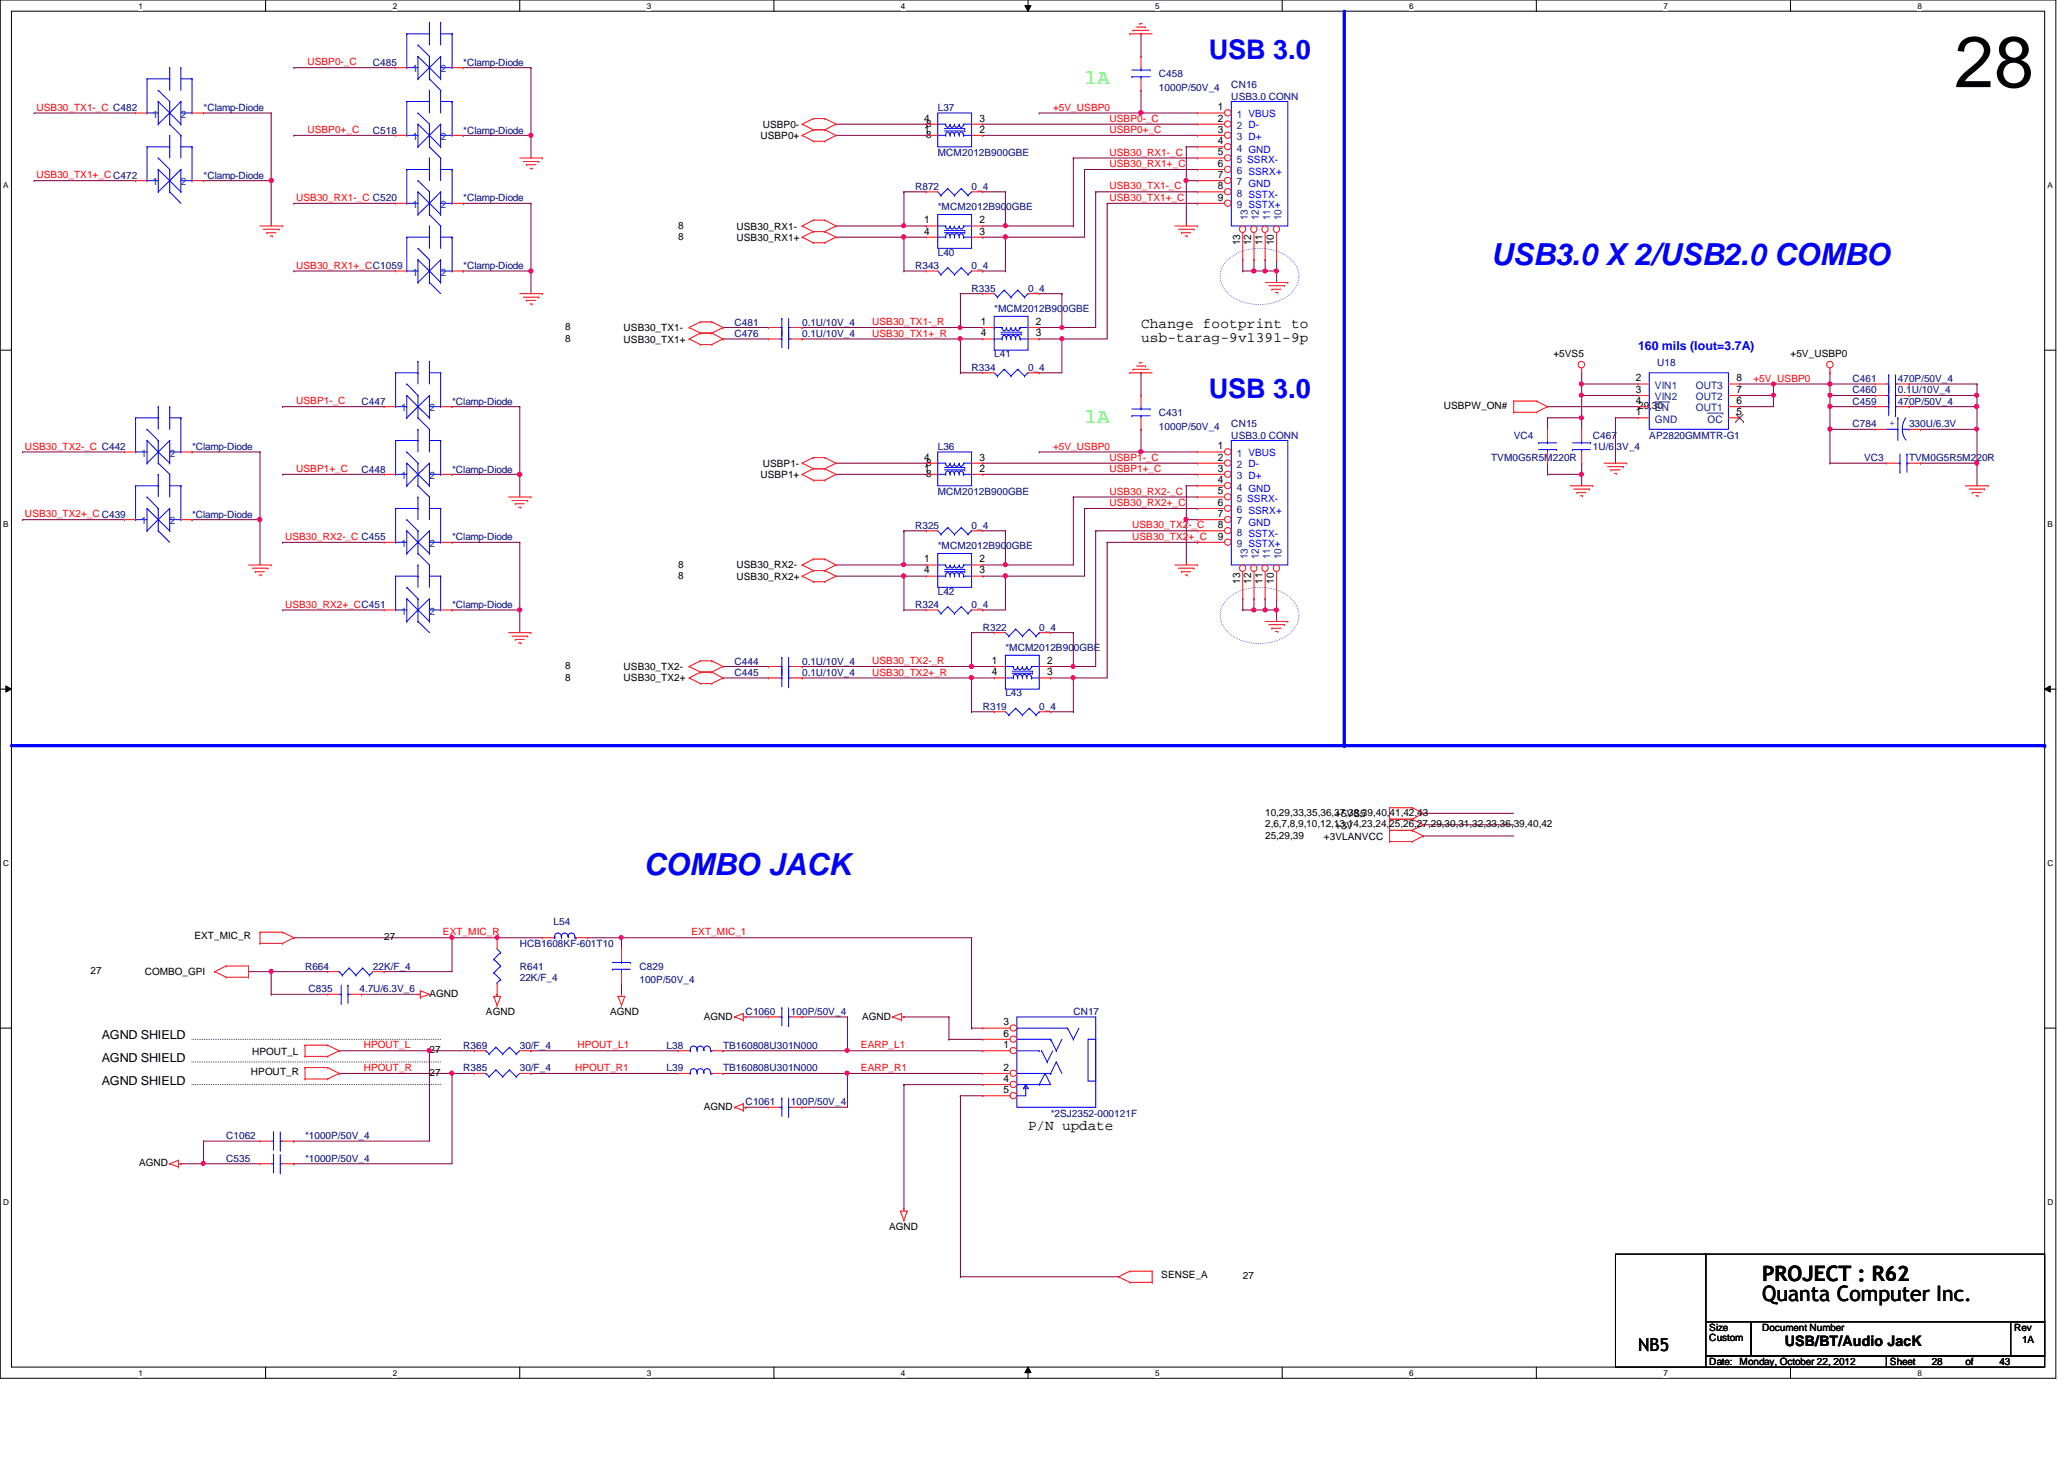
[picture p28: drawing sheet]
<svg xmlns="http://www.w3.org/2000/svg" width="297mm" height="210mm" viewBox="0 0 297 210" stroke-linecap="round" stroke-linejoin="round" font-family="sans-serif">
<defs><g id="words">
<text font-size="10.4" x="281.3" y="12.5">28</text>
<g font-size="4.4" fill="#00f">
<text x="214.6" y="38.1">USB3.0 X 2/USB2.0 COMBO</text>
<text x="92.7" y="125.9">COMBO JACK</text>
</g>
<g font-size="3.9" fill="#00f">
<text x="173.9" y="8.5">USB 3.0</text>
<text x="173.9" y="57.3">USB 3.0</text>
</g>
<g font-size="3" fill="#0f0">
<text x="156.1" y="12.1">1A</text>
<text x="156.1" y="60.9">1A</text>
</g>
<g font-size="3">
<text x="253.6" y="184.2">PROJECT : R62</text>
<text x="253.6" y="187.2">Quanta Computer Inc.</text>
</g>
<text font-size="2.6" x="235.8" y="194.3">NB5</text>
<g font-size="2.1">
<text x="164.2" y="47.1">Change footprint to</text>
<text x="164.2" y="49.2">usb-tarag-9v1391-9p</text>
<text x="148" y="162.5">P/N update</text>
<text x="256.9" y="193.7">USB/BT/Audio JacK</text>
</g>
<text font-size="1.8" fill="#00f" x="235.8" y="50.4">160 mils (Iout=3.7A)</text>
<g font-size="1.8">
<text x="14.6" y="149.5">AGND SHIELD</text>
<text x="14.6" y="152.8">AGND SHIELD</text>
<text x="14.6" y="156">AGND SHIELD</text>
</g>
<g font-size="1.5" fill="#004080">
<text x="59.3" y="10.4">1</text>
<text x="63.5" y="10.4">2</text>
<text x="22" y="16.9">1</text>
<text x="26" y="16.9">2</text>
<text x="178" y="16.9">1 VBUS</text>
<text x="59.3" y="20.2">1</text>
<text x="63.5" y="20.2">2</text>
<text x="178" y="20.2">3 D+</text>
<text x="178" y="18.5">2 D-</text>
<text x="178" y="21.8">4 GND</text>
<text x="178" y="23.4">5 SSRX-</text>
<text x="22" y="26.7">1</text>
<text x="26" y="26.7">2</text>
<text x="59.3" y="29.9">1</text>
<text x="63.5" y="29.9">2</text>
<text x="178" y="25.1">6 SSRX+</text>
<text x="178" y="26.7">7 GND</text>
<text x="178" y="28.3">8 SSTX-</text>
<text x="178" y="29.9">9 SSTX+</text>
<text x="179.6" y="31.7" transform="rotate(-90 179.6 31.7)">13</text>
<text x="181.2" y="31.7" transform="rotate(-90 181.2 31.7)">12</text>
<text x="182.8" y="31.7" transform="rotate(-90 182.8 31.7)">11</text>
<text x="184.4" y="31.7" transform="rotate(-90 184.4 31.7)">10</text>
<text x="59.3" y="39.7">1</text>
<text x="63.5" y="39.7">2</text>
<text x="57.7" y="59.2">1</text>
<text x="61.8" y="59.2">2</text>
<text x="238.2" y="59.2">EN</text>
<text x="238.2" y="55.9">VIN1</text>
<text x="238.2" y="57.6">VIN2</text>
<text x="244" y="59.2">OUT1</text>
<text x="244" y="55.9">OUT3</text>
<text x="244" y="57.6">OUT2</text>
<text x="20.3" y="65.7">1</text>
<text x="24.4" y="65.7">2</text>
<text x="178" y="65.7">1 VBUS</text>
<text x="238.2" y="60.8">GND</text>
<text x="245.7" y="60.8">OC</text>
<text x="57.7" y="68.9">1</text>
<text x="61.8" y="68.9">2</text>
<text x="178" y="68.9">3 D+</text>
<text x="178" y="67.3">2 D-</text>
<text x="178" y="70.6">4 GND</text>
<text x="20.3" y="75.4">1</text>
<text x="24.4" y="75.4">2</text>
<text x="178" y="72.2">5 SSRX-</text>
<text x="178" y="73.8">6 SSRX+</text>
<text x="178" y="75.4">7 GND</text>
<text x="178" y="77">8 SSTX-</text>
<text x="57.7" y="78.7">1</text>
<text x="61.8" y="78.7">2</text>
<text x="178" y="78.7">9 SSTX+</text>
<text x="179.6" y="80.5" transform="rotate(-90 179.6 80.5)">13</text>
<text x="181.2" y="80.5" transform="rotate(-90 181.2 80.5)">12</text>
<text x="182.8" y="80.5" transform="rotate(-90 182.8 80.5)">11</text>
<text x="184.4" y="80.5" transform="rotate(-90 184.4 80.5)">10</text>
<text x="57.7" y="88.4">1</text>
<text x="61.8" y="88.4">2</text>
</g>
<g font-size="1.5">
<text x="133" y="17.5">4</text>
<text x="141" y="17.5">3</text>
<text x="175.3" y="15.9">1</text>
<text x="175.3" y="17.5">2</text>
<text x="133" y="19.1">1</text>
<text x="141" y="19.1">2</text>
<text x="175.3" y="19.1">3</text>
<text x="175.3" y="20.7">4</text>
<text x="175.3" y="22.4">5</text>
<text x="175.3" y="24">6</text>
<text x="175.3" y="25.6">7</text>
<text x="175.3" y="27.2">8</text>
<text x="175.3" y="28.9">9</text>
<text x="133" y="32.1">1</text>
<text x="133" y="33.7">4</text>
<text x="141" y="33.7">3</text>
<text x="141" y="32.1">2</text>
<text x="178.5" y="35.3" transform="rotate(-90 178.5 35.3)">13</text>
<text x="180.1" y="35.3" transform="rotate(-90 180.1 35.3)">12</text>
<text x="181.7" y="35.3" transform="rotate(-90 181.7 35.3)">11</text>
<text x="183.3" y="35.3" transform="rotate(-90 183.3 35.3)">10</text>
<text x="141.1" y="46.7">1</text>
<text x="149.1" y="46.7">2</text>
<text x="141.1" y="48.4">4</text>
<text x="149.1" y="48.4">3</text>
<text x="235.4" y="59.7">1</text>
<text x="235.4" y="58.1">4</text>
<text x="235.4" y="54.9">2</text>
<text x="235.4" y="56.5">3</text>
<text x="249.9" y="59.7">5</text>
<text x="249.9" y="58.1">6</text>
<text x="249.9" y="54.9">8</text>
<text x="249.9" y="56.5">7</text>
<text x="175.3" y="64.6">1</text>
<text x="133" y="67.9">1</text>
<text x="133" y="66.3">4</text>
<text x="141" y="66.3">3</text>
<text x="141" y="67.9">2</text>
<text x="175.3" y="67.9">3</text>
<text x="175.3" y="66.3">2</text>
<text x="175.3" y="69.5">4</text>
<text x="175.3" y="71.1">5</text>
<text x="175.3" y="72.8">6</text>
<text x="175.3" y="74.4">7</text>
<text x="175.3" y="76">8</text>
<text x="175.3" y="77.6">9</text>
<text x="133" y="80.9">1</text>
<text x="133" y="82.5">4</text>
<text x="141" y="82.5">3</text>
<text x="141" y="80.9">2</text>
<text x="178.5" y="84" transform="rotate(-90 178.5 84)">13</text>
<text x="180.1" y="84" transform="rotate(-90 180.1 84)">12</text>
<text x="181.7" y="84" transform="rotate(-90 181.7 84)">11</text>
<text x="183.3" y="84" transform="rotate(-90 183.3 84)">10</text>
<text x="142.7" y="95.5">1</text>
<text x="150.7" y="95.5">2</text>
<text x="142.7" y="97.2">4</text>
<text x="150.7" y="97.2">3</text>
<text x="144.4" y="149.1">6</text>
<text x="144.4" y="147.5">3</text>
<text x="144.4" y="150.8">1</text>
<text x="144.4" y="155.7">4</text>
<text x="144.4" y="154.1">2</text>
<text x="144.4" y="157.3">5</text>
</g>
<g font-size="1.4" fill="#f00">
<text x="44.2" y="9.4">USBP0-_C</text>
<text x="5.2" y="15.9">USB30_TX1-_C C482</text>
<text x="151.6" y="15.9">+5V_USBP0</text>
<text x="159.7" y="17.5">USBP0-_C</text>
<text x="44.2" y="19.1">USBP0+_C</text>
<text x="159.7" y="19.1">USBP0+_C</text>
<text x="159.7" y="22.4">USB30_RX1-_C</text>
<text x="5.2" y="25.7">USB30_TX1+_C C472</text>
<text x="42.6" y="28.9">USB30_RX1-_C C520</text>
<text x="159.7" y="27.3">USB30_TX1-_C</text>
<text x="159.7" y="24">USB30_RX1+_C</text>
<text x="159.7" y="28.9">USB30_TX1+_C</text>
<text x="42.6" y="38.7">USB30_RX1+_CC1059</text>
<text x="125.5" y="46.8">USB30_TX1-_R</text>
<text x="125.5" y="48.4">USB30_TX1+_R</text>
<text x="42.6" y="58.2">USBP1-_C</text>
<text x="252.3" y="54.9">+5V_USBP0</text>
<text x="3.6" y="64.7">USB30_TX2-_C C442</text>
<text x="151.6" y="64.7">+5V_USBP0</text>
<text x="42.6" y="67.9">USBP1+_C</text>
<text x="159.7" y="66.3">USBP1-_C</text>
<text x="159.7" y="67.9">USBP1+_C</text>
<text x="159.7" y="71.2">USB30_RX2-_C</text>
<text x="3.6" y="74.4">USB30_TX2+_C C439</text>
<text x="41" y="77.7">USB30_RX2-_C C455</text>
<text x="159.7" y="72.8">USB30_RX2+_C</text>
<text x="162.9" y="76">USB30_TX2-_C</text>
<text x="162.9" y="77.7">USB30_TX2+_C</text>
<text x="41" y="87.4">USB30_RX2+_CC451</text>
<text x="125.5" y="95.5">USB30_TX2-_R</text>
<text x="125.5" y="97.2">USB30_TX2+_R</text>
<text x="63.8" y="134.6">EXT_MIC_R</text>
<text x="99.5" y="134.6">EXT_MIC_1</text>
<text x="52.4" y="150.8">HPOUT_L</text>
<text x="52.4" y="154.1">HPOUT_R</text>
<text x="82.8" y="154.1">HPOUT_R1</text>
<text x="83.1" y="150.8">HPOUT_L1</text>
<text x="123.9" y="154.1">EARP_R1</text>
<text x="123.9" y="150.8">EARP_L1</text>
</g>
<g font-size="1.4" fill="#000080">
<text x="53.7" y="9.5">C485</text>
<text x="66.7" y="9.5">*Clamp-Diode</text>
<text x="166.8" y="11.1">C458</text>
<text x="29.3" y="16">*Clamp-Diode</text>
<text x="135" y="16">L37</text>
<text x="166.8" y="13">1000P/50V_4</text>
<text x="177.2" y="12.7">CN16</text>
<text x="177.2" y="14.4">USB3.0 CONN</text>
<text x="53.7" y="19.2">C518</text>
<text x="66.7" y="19.2">*Clamp-Diode</text>
<text x="135" y="22.5">MCM2012B900GBE</text>
<text x="29.3" y="25.7">*Clamp-Diode</text>
<text x="66.7" y="29">*Clamp-Diode</text>
<text x="131.7" y="27.3">R872</text>
<text x="139.8" y="27.3">0_4</text>
<text x="135" y="30.3">*MCM2012B900GBE</text>
<text x="66.7" y="38.7">*Clamp-Diode</text>
<text x="131.7" y="38.7">R343</text>
<text x="135" y="36.8">L40</text>
<text x="139.8" y="42">R335</text>
<text x="139.8" y="38.7">0_4</text>
<text x="148" y="42">0_4</text>
<text x="105.7" y="46.9">C481</text>
<text x="115.4" y="46.9">0.1U/10V_4</text>
<text x="143.1" y="44.9">*MCM2012B900GBE</text>
<text x="105.7" y="48.5">C476</text>
<text x="115.4" y="48.5">0.1U/10V_4</text>
<text x="139.8" y="53.3">R334</text>
<text x="143.1" y="51.4">L41</text>
<text x="148" y="53.3">0_4</text>
<text x="238.5" y="52.7">U18</text>
<text x="52" y="58.3">C447</text>
<text x="65.1" y="58.3">*Clamp-Diode</text>
<text x="166.8" y="59.9">C431</text>
<text x="266.6" y="56.6">C460</text>
<text x="266.6" y="58.3">C459</text>
<text x="266.6" y="55">C461</text>
<text x="273.1" y="56.6">0.1U/10V_4</text>
<text x="273.1" y="58.3">470P/50V_4</text>
<text x="273.1" y="55">470P/50V_4</text>
<text x="27.6" y="64.7">*Clamp-Diode</text>
<text x="135" y="64.7">L36</text>
<text x="166.8" y="61.8">1000P/50V_4</text>
<text x="177.2" y="61.5">CN15</text>
<text x="177.2" y="63.1">USB3.0 CONN</text>
<text x="217.8" y="63.1">VC4</text>
<text x="229.2" y="63.1">C467</text>
<text x="229.2" y="64.7">1U/6.3V_4</text>
<text x="237.4" y="63.1">AP2820GMMTR-G1</text>
<text x="266.6" y="61.5">C784</text>
<text x="274.7" y="61.5">330U/6.3V</text>
<text x="52" y="68">C448</text>
<text x="65.1" y="68">*Clamp-Diode</text>
<text x="135" y="71.2">MCM2012B900GBE</text>
<text x="214.6" y="66.4">TVM0G5R5M220R</text>
<text x="268.3" y="66.4">VC3</text>
<text x="274.7" y="66.4">TVM0G5R5M220R</text>
<text x="27.6" y="74.5">*Clamp-Diode</text>
<text x="65.1" y="77.7">*Clamp-Diode</text>
<text x="131.7" y="76.1">R325</text>
<text x="139.8" y="76.1">0_4</text>
<text x="135" y="79">*MCM2012B900GBE</text>
<text x="65.1" y="87.5">*Clamp-Diode</text>
<text x="131.7" y="87.5">R324</text>
<text x="135" y="85.6">L42</text>
<text x="139.8" y="87.5">0_4</text>
<text x="105.7" y="95.6">C444</text>
<text x="115.4" y="95.6">0.1U/10V_4</text>
<text x="141.4" y="90.8">R322</text>
<text x="144.7" y="93.7">*MCM2012B900GBE</text>
<text x="149.6" y="90.8">0_4</text>
<text x="105.7" y="97.2">C445</text>
<text x="115.4" y="97.2">0.1U/10V_4</text>
<text x="144.7" y="100.2">L43</text>
<text x="141.4" y="102.1">R319</text>
<text x="149.6" y="102.1">0_4</text>
<text x="74.8" y="136.3">HCB1608KF-601T10</text>
<text x="79.7" y="133">L54</text>
<text x="43.9" y="139.5">R664</text>
<text x="44.4" y="142.7">C835</text>
<text x="51.7" y="142.7">4.7U/6.3V_6</text>
<text x="53.7" y="139.5">22K/F_4</text>
<text x="74.8" y="139.5">R641</text>
<text x="74.8" y="141.1">22K/F_4</text>
<text x="92" y="139.5">C829</text>
<text x="92" y="141.5">100P/50V_4</text>
<text x="107.3" y="146">C1060</text>
<text x="113.8" y="146">100P/50V_4</text>
<text x="154.5" y="146">CN17</text>
<text x="66.7" y="150.9">R369</text>
<text x="66.7" y="154.1">R385</text>
<text x="74.8" y="150.9">30/F_4</text>
<text x="74.8" y="154.1">30/F_4</text>
<text x="95.9" y="154.1">L39</text>
<text x="95.9" y="150.9">L38</text>
<text x="104.1" y="154.1">TB160808U301N000</text>
<text x="104.1" y="150.9">TB160808U301N000</text>
<text x="107.3" y="159">C1061</text>
<text x="113.8" y="159">100P/50V_4</text>
<text x="151.2" y="160.7">*2SJ2352-000121F</text>
<text x="32.6" y="167.1">C535</text>
<text x="32.6" y="163.9">C1062</text>
<text x="43.9" y="167.1">*1000P/50V_4</text>
<text x="43.9" y="163.9">*1000P/50V_4</text>
</g>
<g font-size="1.4">
<text x="109.4" y="20">USBP0+</text>
<text x="109.8" y="18.4">USBP0-</text>
<text x="133.3" y="18.2">8</text>
<text x="133.3" y="19.9">8</text>
<text x="97.6" y="34.5">8</text>
<text x="97.6" y="32.9">8</text>
<text x="106" y="34.7">USB30_RX1+</text>
<text x="106" y="33">USB30_RX1-</text>
<text x="81.3" y="47.5">8</text>
<text x="89.7" y="47.7">USB30_TX1-</text>
<text x="81.3" y="49.1">8</text>
<text x="89.7" y="49.3">USB30_TX1+</text>
<text x="223.6" y="51.4">+5VS5</text>
<text x="257.7" y="51.4">+5V_USBP0</text>
<text x="207.8" y="58.9">USBPW_ON#</text>
<text x="235.8" y="58.9">29,30</text>
<text x="109.4" y="68.8">USBP1+</text>
<text x="109.8" y="67.2">USBP1-</text>
<text x="133.3" y="67">8</text>
<text x="133.3" y="68.6">8</text>
<text x="97.6" y="83.3">8</text>
<text x="97.6" y="81.7">8</text>
<text x="106" y="83.4">USB30_RX2+</text>
<text x="106" y="81.8">USB30_RX2-</text>
<text x="81.3" y="96.3">8</text>
<text x="81.3" y="97.9">8</text>
<text x="89.7" y="96.4">USB30_TX2-</text>
<text x="89.7" y="98">USB30_TX2+</text>
<text x="182.1" y="117.4">10,29,33,35,36,37,38,39,40,41,42,43</text>
<text x="182.1" y="119">2,6,7,8,9,10,12,13,14,23,24,25,26,27,29,30,31,32,33,36,39,40,42</text>
<text x="192.1" y="117.6">+5VS5</text>
<text x="192.1" y="119.2">+3V</text>
<text x="182.1" y="120.6">25,29,39</text>
<text x="190.5" y="120.8">+3VLANVCC</text>
<text x="28" y="135.1">EXT_MIC_R</text>
<text x="55.3" y="135.3">27</text>
<text x="13" y="140.2">27</text>
<text x="20.8" y="140.3">COMBO_GPI</text>
<text x="61.8" y="143.4">AGND</text>
<text x="69.9" y="146">AGND</text>
<text x="87.8" y="146">AGND</text>
<text x="101.3" y="146.7">AGND</text>
<text x="124.1" y="146.7">AGND</text>
<text x="36.1" y="154.6">HPOUT_R</text>
<text x="36.3" y="151.7">HPOUT_L</text>
<text x="61.8" y="151.6">27</text>
<text x="61.8" y="154.8">27</text>
<text x="101.3" y="159.7">AGND</text>
<text x="20" y="167.8">AGND</text>
<text x="128" y="176.9">AGND</text>
<text x="167.1" y="183.9">SENSE_A</text>
<text x="178.9" y="184.1">27</text>
<text x="246" y="191.5">Size</text>
<text x="253.6" y="191.5">Document Number</text>
<text x="289.9" y="191.5">Rev</text>
<text x="246" y="196.4">Date: Monday, October 22, 2012</text>
<text x="246" y="193">Custom</text>
<text x="272" y="196.4">Sheet</text>
<text x="278" y="196.4">28</text>
<text x="282.9" y="196.4">of</text>
<text x="287.7" y="196.4">43</text>
<text x="291" y="193.2">1A</text>
</g>
<text font-size="1.4" fill="#00f" x="272.7" y="61.3" transform="rotate(-90 272.7 61.3)">+</text>
<g font-size="1.2">
<text x="19.9" y="1.2">1</text>
<text x="56.5" y="1.2">2</text>
<text x="93.1" y="1.2">3</text>
<text x="129.7" y="1.2">4</text>
<text x="166.2" y="1.2">5</text>
<text x="202.8" y="1.2">6</text>
<text x="239.4" y="1.2">7</text>
<text x="276" y="1.2">8</text>
<text x=".5" y="27.1">A</text>
<text x="294.7" y="27.1">A</text>
<text x=".5" y="75.8">B</text>
<text x="294.7" y="75.8">B</text>
<text x=".5" y="124.6">C</text>
<text x="294.7" y="124.6">C</text>
<text x=".5" y="173.4">D</text>
<text x="294.7" y="173.4">D</text>
<text x="19.9" y="197.9">1</text>
<text x="56.5" y="197.9">2</text>
<text x="93.1" y="197.9">3</text>
<text x="129.7" y="197.9">4</text>
<text x="166.2" y="197.9">5</text>
<text x="202.8" y="197.9">6</text>
<text x="239.4" y="197.9">7</text>
<text x="276" y="197.9">8</text>
</g>
</g></defs>
<path d="M0 0h295.9v198.3h-295.9zM1.6 1.6h292.7v195.1h-292.7z" fill="none" stroke="#000" stroke-width=".14"/>
<g fill="#fff">
<path d="M19.9 .2h.6v1.3h-.6z"/>
<path d="M19.9 196.9h.6v1.3h-.6z"/>
</g>
<path d="M38.2 0v1.6M38.2 196.7v1.6" fill="none" stroke="#000" stroke-width=".14"/>
<g fill="#fff">
<path d="M56.5 .2h.6v1.3h-.6z"/>
<path d="M56.5 196.9h.6v1.3h-.6z"/>
</g>
<path d="M74.8 0v1.6M74.8 196.7v1.6" fill="none" stroke="#000" stroke-width=".14"/>
<g fill="#fff">
<path d="M93.1 .2h.6v1.3h-.6z"/>
<path d="M93.1 196.9h.6v1.3h-.6z"/>
</g>
<path d="M111.4 0v1.6M111.4 196.7v1.6" fill="none" stroke="#000" stroke-width=".14"/>
<g fill="#fff">
<path d="M129.7 .2h.6v1.3h-.6z"/>
<path d="M129.7 196.9h.6v1.3h-.6z"/>
</g>
<path d="M147.5 .8h.9l-.4 .8zM148 0v1.6M148 196.7l.4 .8h-.9zM148 196.7v1.6" fill="none" stroke="#000" stroke-width=".14"/>
<path d="M147.5 .8h.9l-.4 .8zM148 196.7l.4 .8h-.9z" fill="#000"/>
<g fill="#fff">
<path d="M166.2 .2h.6v1.3h-.6z"/>
<path d="M166.2 196.9h.6v1.3h-.6z"/>
</g>
<path d="M184.5 0v1.6M184.5 196.7v1.6" fill="none" stroke="#000" stroke-width=".14"/>
<g fill="#fff">
<path d="M202.8 .2h.6v1.3h-.6z"/>
<path d="M202.8 196.9h.6v1.3h-.6z"/>
</g>
<path d="M221.1 0v1.6M221.1 196.7v1.6" fill="none" stroke="#000" stroke-width=".14"/>
<g fill="#fff">
<path d="M239.4 .2h.6v1.3h-.6z"/>
<path d="M239.4 196.9h.6v1.3h-.6z"/>
</g>
<path d="M257.7 0v1.6M257.7 196.7v1.6" fill="none" stroke="#000" stroke-width=".14"/>
<g fill="#fff">
<path d="M276 .2h.6v1.3h-.6z"/>
<path d="M276 196.9h.6v1.3h-.6z"/>
<path d="M.5 26h.7v1.3h-.7z"/>
<path d="M294.7 26h.7v1.3h-.7z"/>
<path d="M.5 74.8h.7v1.3h-.7z"/>
<path d="M294.7 74.8h.7v1.3h-.7z"/>
</g>
<path d="M0 50.4h1.6M294.3 50.4h1.6" fill="none" stroke="#000" stroke-width=".14"/>
<g fill="#fff">
<path d="M.5 123.5h.8v1.3h-.8z"/>
<path d="M294.7 123.5h.8v1.3h-.8z"/>
</g>
<path d="M0 99.1h1.6M.8 98.7l.8 .4-.8 .5zM294.3 99.1l.8-.4v.9zM294.3 99.1h1.6" fill="none" stroke="#000" stroke-width=".14"/>
<path d="M.8 98.7l.8 .4-.8 .5zM294.3 99.1l.8-.4v.9z" fill="#000"/>
<g fill="#fff">
<path d="M.5 172.3h.8v1.3h-.8z"/>
<path d="M294.7 172.3h.8v1.3h-.8z"/>
</g>
<path d="M0 147.9h1.6M294.3 147.9h1.6" fill="none" stroke="#000" stroke-width=".14"/>
<path d="M1.6 107.3h292.7" fill="none" stroke="#00f" stroke-width=".47"/>
<circle cx="294.3" cy="107.3" r=".23" fill="#00f"/>
<path d="M176.9 37.2a7.4 7.4 0 0 1 8.7 0 3.2 3.2 0 0 1 0 5.2 7.3 7.3 0 0 1-8.7 0 3.2 3.2 0 0 1 0-5.2zM176.9 85.9a7.4 7.4 0 0 1 8.7 0 3.2 3.2 0 0 1 0 5.2 7.3 7.3 0 0 1-8.7 0 3.2 3.2 0 0 1 0-5.2z" fill="none" stroke="#0080ff" stroke-width=".14" stroke-dasharray="0 .3"/>
<path d="M27.6 149.5h.1M27.6 152.8h.1M27.6 156h.1M63.4 149.5h-35.8M63.4 152.8h-35.8M63.4 156h-35.8" fill="none" stroke="#000" stroke-width=".14" stroke-dasharray="0 .3"/>
<path d="M193.5 1.6v105.7" fill="none" stroke="#00f" stroke-width=".47"/>
<circle cx="193.5" cy="107.3" r=".23" fill="#00f"/>
<path d="M263.4 56.9h.1M263.4 55.2h.1M263.4 56.9h6.5M263.4 55.2v1.7M284.5 55.2h.1M284.5 58.5h.1M284.5 55.2v1.7M284.5 58.5v3.3" fill="none" stroke="#800040" stroke-width=".14"/>
<circle cx="263.4" cy="56.8" r=".3" fill="#f0f"/>
<circle cx="263.4" cy="56.8" r=".3" fill="none" stroke="#f0f" stroke-width=".14"/>
<path d="M263.4 58.5h.1M263.4 58.5v3.3M274.7 55.2h.1M274.7 56.9h.1M274.7 55.2h9.8M274.7 56.9h9.8" fill="none" stroke="#800040" stroke-width=".14"/>
<circle cx="284.5" cy="56.8" r=".3" fill="#f0f"/>
<circle cx="284.5" cy="56.8" r=".3" fill="none" stroke="#f0f" stroke-width=".14"/>
<path d="M250.4 58.5h.1M255.2 56.9h.1M255.2 56.9v1.6h-4.8M263.4 55.2h.1M263.4 53.6h.1M263.4 55.2h6.5M263.4 53.6v1.6M263.4 61.8h.1M263.4 61.8h6.5" fill="none" stroke="#800040" stroke-width=".14"/>
<circle cx="255.2" cy="56.8" r=".3" fill="#f0f"/>
<circle cx="255.2" cy="56.8" r=".3" fill="none" stroke="#f0f" stroke-width=".14"/>
<path d="M227.6 53.6h.1M227.6 55.2h.1M227.6 53.6v1.6M227.6 55.2h8.2M250.4 56.9h.1M250.4 56.9h4.8M232.5 60.1h.1M232.5 60.1v6.5" fill="none" stroke="#800040" stroke-width=".14"/>
<circle cx="227.6" cy="55.2" r=".3" fill="#f0f"/>
<circle cx="227.6" cy="55.2" r=".3" fill="none" stroke="#f0f" stroke-width=".14"/>
<path d="M222.7 58.5h.1M222.7 58.5h13.1M227.6 55.2h.1M227.6 56.9h.1M227.6 55.2v1.7M227.6 56.9h8.2M250.4 55.2h.1M250.4 55.2h4.8M227.6 68.2h.1M227.6 68.2v1.7" fill="none" stroke="#800040" stroke-width=".14"/>
<circle cx="227.6" cy="56.8" r=".3" fill="#f0f"/>
<circle cx="227.6" cy="56.8" r=".3" fill="none" stroke="#f0f" stroke-width=".14"/>
<path d="M255.2 55.2h.1M255.2 55.2h8.2" fill="none" stroke="#800040" stroke-width=".14"/>
<circle cx="263.4" cy="55.2" r=".3" fill="#f0f"/>
<circle cx="263.4" cy="55.2" r=".3" fill="none" stroke="#f0f" stroke-width=".14"/>
<circle cx="255.2" cy="55.2" r=".3" fill="#f0f"/>
<circle cx="255.2" cy="55.2" r=".3" fill="none" stroke="#f0f" stroke-width=".14"/>
<path d="M255.2 55.2h.1M255.2 55.2v1.7M232.5 60.1h.1M232.5 60.1h3.3M276.4 61.8h.1M276.4 61.8h8.1" fill="none" stroke="#800040" stroke-width=".14"/>
<circle cx="284.5" cy="61.7" r=".3" fill="#f0f"/>
<circle cx="284.5" cy="61.7" r=".3" fill="none" stroke="#f0f" stroke-width=".14"/>
<path d="M164.2 4.9h.1M164.2 4.9v3.2M274.7 58.5h.1M274.7 58.5h9.8M284.5 66.6h.1M284.5 66.6v3.3" fill="none" stroke="#800040" stroke-width=".14"/>
<circle cx="284.5" cy="58.5" r=".31" fill="#f0f"/>
<circle cx="284.5" cy="58.5" r=".31" fill="none" stroke="#f0f" stroke-width=".14"/>
<path d="M263.4 58.5h.1M263.4 58.5h6.5M284.5 56.9h.1M284.5 56.9v1.6" fill="none" stroke="#800040" stroke-width=".14"/>
<circle cx="263.3" cy="58.5" r=".31" fill="#f0f"/>
<circle cx="263.3" cy="58.5" r=".31" fill="none" stroke="#f0f" stroke-width=".14"/>
<path d="M182.1 37.4h.1M182.1 37.4v1.6M263.4 56.9h.1M263.4 56.9v1.6" fill="none" stroke="#800040" stroke-width=".14"/>
<circle cx="182.1" cy="39" r=".3" fill="#f0f"/>
<circle cx="182.1" cy="39" r=".3" fill="none" stroke="#f0f" stroke-width=".14"/>
<path d="M157.7 27.6h.1M157.7 27.6v19.5M159.3 29.3h.1M159.3 29.3v19.5M182.1 39h.1M183.7 37.4h.1M183.7 37.4v1.6h-1.6" fill="none" stroke="#800040" stroke-width=".14"/>
<circle cx="183.7" cy="39" r=".3" fill="#f0f"/>
<circle cx="183.7" cy="39" r=".3" fill="none" stroke="#f0f" stroke-width=".14"/>
<path d="M138.2 47.1h.1M138.2 47.1h3.2" fill="none" stroke="#800040" stroke-width=".14"/>
<circle cx="138.2" cy="47.1" r=".3" fill="#f0f"/>
<circle cx="138.2" cy="47.1" r=".3" fill="none" stroke="#f0f" stroke-width=".14"/>
<path d="M152.8 47.1h.1M152.8 47.1h4.9" fill="none" stroke="#800040" stroke-width=".14"/>
<circle cx="152.8" cy="47.1" r=".3" fill="#f0f"/>
<circle cx="152.8" cy="47.1" r=".3" fill="none" stroke="#f0f" stroke-width=".14"/>
<g fill="none" stroke="#800040" stroke-width=".14">
<path d="M141.4 17.9h.1M141.4 19.5h.1M141.4 17.9h30.9M141.4 19.5h30.9M164.2 16.3h.1M164.2 16.3h8.1M141.4 32.5h3.3M144.7 32.5h.1M170.7 21.1h.1M170.7 21.1h1.6M178.9 39h.1M178.9 39h1.6"/>
<path d="M104.1 48.8h.1M104.1 47.1h.1M104.1 48.8h6.5M104.1 47.1h6.5"/>
</g>
<circle cx="164.2" cy="16.2" r=".31" fill="#f0f"/>
<circle cx="164.2" cy="16.2" r=".31" fill="none" stroke="#f0f" stroke-width=".14"/>
<path d="M170.7 26h.1M170.7 21.1h.1M170.7 26h1.6M170.7 21.1v11.4M178.9 37.4h.1M178.9 37.4v1.6M183.7 39h.1M183.7 39v1.6" fill="none" stroke="#800040" stroke-width=".14"/>
<circle cx="170.7" cy="26" r=".31" fill="#f0f"/>
<circle cx="170.7" cy="26" r=".31" fill="none" stroke="#f0f" stroke-width=".14"/>
<path d="M120.3 17.9h13M120.3 19.5h13M133.3 17.9h.1M133.3 19.5h.1M138.2 48.8h.1M138.2 48.8h3.2" fill="none" stroke="#800040" stroke-width=".14"/>
<circle cx="138.2" cy="48.7" r=".3" fill="#f0f"/>
<circle cx="138.2" cy="48.7" r=".3" fill="none" stroke="#f0f" stroke-width=".14"/>
<path d="M120.3 32.5h9.8M130.1 32.5h.1M157.7 27.6h.1M157.7 27.6h14.6" fill="none" stroke="#800040" stroke-width=".14"/>
<circle cx="130" cy="32.5" r=".3" fill="#f0f"/>
<circle cx="130" cy="32.5" r=".3" fill="none" stroke="#f0f" stroke-width=".14"/>
<path d="M144.7 34.1h.1M156.1 24.4h.1M156.1 24.4h16.2M156.1 24.4v9.7h-11.4M159.3 29.3h13M172.3 29.3h.1M180.5 39h.1M180.5 39h1.6" fill="none" stroke="#800040" stroke-width=".14"/>
<circle cx="144.7" cy="34.1" r=".31" fill="#f0f"/>
<circle cx="144.7" cy="34.1" r=".31" fill="none" stroke="#f0f" stroke-width=".14"/>
<path d="M180.5 37.4h.1M180.5 37.4v1.6" fill="none" stroke="#800040" stroke-width=".14"/>
<circle cx="180.4" cy="39" r=".31" fill="#f0f"/>
<circle cx="180.4" cy="39" r=".31" fill="none" stroke="#f0f" stroke-width=".14"/>
<path d="M120.3 34.1h9.8M130.1 34.1h.1" fill="none" stroke="#800040" stroke-width=".14"/>
<circle cx="130" cy="34.1" r=".31" fill="#f0f"/>
<circle cx="130" cy="34.1" r=".31" fill="none" stroke="#f0f" stroke-width=".14"/>
<path d="M149.6 16.3h.1M164.2 13h.1M164.2 13v3.3h-14.6M154.5 22.7h.1M154.5 22.7h17.8M154.5 22.7v9.8M152.8 48.8h.1M152.8 48.8h6.5M164.2 61.8h.1M164.2 61.8v3.2" fill="none" stroke="#800040" stroke-width=".14"/>
<circle cx="164.2" cy="65" r=".31" fill="#f0f"/>
<circle cx="164.2" cy="65" r=".31" fill="none" stroke="#f0f" stroke-width=".14"/>
<path d="M149.6 65h.1M149.6 65h14.6M157.7 76.4h.1M157.7 76.4v19.5M159.3 78h.1M159.3 78v19.5M139.8 95.9h.1M139.8 95.9h3.3M182.1 87.8h.1M183.7 86.1h.1M183.7 86.1v1.7h-1.6" fill="none" stroke="#800040" stroke-width=".14"/>
<circle cx="139.8" cy="95.9" r=".31" fill="#f0f"/>
<circle cx="139.8" cy="95.9" r=".31" fill="none" stroke="#f0f" stroke-width=".14"/>
<path d="M141.4 81.3h3.3M144.7 81.3h.1M154.5 95.9h.1M154.5 95.9h3.2M178.9 87.8h.1M178.9 87.8h1.6" fill="none" stroke="#800040" stroke-width=".14"/>
<circle cx="180.4" cy="87.8" r=".31" fill="#f0f"/>
<circle cx="180.4" cy="87.8" r=".31" fill="none" stroke="#f0f" stroke-width=".14"/>
<g fill="none" stroke="#800040" stroke-width=".14">
<path d="M141.4 66.6h.1M141.4 68.2h.1M141.4 66.6h30.9M141.4 68.2h30.9M164.2 65h.1M164.2 65h8.1M170.7 69.9h.1M170.7 74.8h.1M170.7 69.9h1.6M170.7 74.8v6.5M104.1 97.5h.1M104.1 95.9h.1"/>
<path d="M104.1 97.5h6.5M104.1 95.9h6.5"/>
</g>
<circle cx="170.7" cy="74.7" r=".31" fill="#f0f"/>
<circle cx="170.7" cy="74.7" r=".31" fill="none" stroke="#f0f" stroke-width=".14"/>
<path d="M178.9 86.1h.1M178.9 86.1v1.7M183.7 87.8h.1M183.7 87.8v1.6" fill="none" stroke="#800040" stroke-width=".14"/>
<circle cx="183.7" cy="87.8" r=".3" fill="#f0f"/>
<circle cx="183.7" cy="87.8" r=".3" fill="none" stroke="#f0f" stroke-width=".14"/>
<path d="M120.3 66.6h13M120.3 68.2h13M133.3 66.6h.1M133.3 68.2h.1M157.7 76.4h.1M157.7 76.4h14.6M120.3 81.3h9.8M130.1 81.3h.1M139.8 97.5h.1M139.8 97.5h3.3" fill="none" stroke="#800040" stroke-width=".14"/>
<circle cx="130" cy="81.2" r=".3" fill="#f0f"/>
<circle cx="130" cy="81.2" r=".3" fill="none" stroke="#f0f" stroke-width=".14"/>
<path d="M156.1 73.2h.1M156.1 73.2h16.2M156.1 73.2v9.7h-11.4M159.3 78h13M172.3 78h.1M144.7 82.9h.1" fill="none" stroke="#800040" stroke-width=".14"/>
<circle cx="144.7" cy="82.9" r=".31" fill="#f0f"/>
<circle cx="144.7" cy="82.9" r=".31" fill="none" stroke="#f0f" stroke-width=".14"/>
<path d="M120.3 82.9h9.8M130.1 82.9h.1M180.5 86.1h.1M180.5 86.1v1.7" fill="none" stroke="#800040" stroke-width=".14"/>
<circle cx="130" cy="82.9" r=".31" fill="#f0f"/>
<circle cx="130" cy="82.9" r=".31" fill="none" stroke="#f0f" stroke-width=".14"/>
<path d="M164.2 53.6h.1M164.2 53.6v3.3M154.5 71.5h.1M154.5 71.5h17.8M154.5 71.5v9.8M227.6 60.1h.1M227.6 60.1v1.7M154.5 97.5h.1M154.5 97.5h4.8" fill="none" stroke="#800040" stroke-width=".14"/>
<circle cx="227.6" cy="60.1" r=".3" fill="#f0f"/>
<circle cx="227.6" cy="60.1" r=".3" fill="none" stroke="#f0f" stroke-width=".14"/>
<g fill="none" stroke="#800040" stroke-width=".14">
<path d="M42.3 9.7h.1M42.3 19.5h.1M42.3 9.7h14.6M42.3 19.5h14.6M66.7 9.7h.1M66.7 19.5h.1M66.7 9.7h9.7M66.7 19.5h9.7M76.4 9.7h.1M76.4 19.5h.1M76.4 9.7v13M76.4 29.3h.1"/>
<path d="M76.4 29.3v9.7"/>
</g>
<circle cx="76.4" cy="19.5" r=".3" fill="#f0f"/>
<circle cx="76.4" cy="19.5" r=".3" fill="none" stroke="#f0f" stroke-width=".14"/>
<path d="M42.3 29.3h.1M42.3 39h.1M42.3 29.3h14.6M42.3 39h14.6M66.7 29.3h.1M66.7 39h.1M66.7 29.3h9.7M66.7 39h9.7M76.4 39h.1M76.4 39v3.2" fill="none" stroke="#800040" stroke-width=".14"/>
<circle cx="76.4" cy="39" r=".3" fill="#f0f"/>
<circle cx="76.4" cy="39" r=".3" fill="none" stroke="#f0f" stroke-width=".14"/>
<path d="M4.9 16.3h.1M4.9 16.3h14.6M29.3 16.3h.1M29.3 16.3h9.7M39 16.3h.1M39 16.3v9.7h-9.7M4.9 26h.1M4.9 26h14.6M29.3 26h.1" fill="none" stroke="#800040" stroke-width=".14"/>
<circle cx="39" cy="26" r=".31" fill="#f0f"/>
<circle cx="39" cy="26" r=".31" fill="none" stroke="#f0f" stroke-width=".14"/>
<g fill="none" stroke="#800040" stroke-width=".14">
<path d="M39 26h.1M39 26v6.5M3.3 65h.1M3.3 74.8h.1M3.3 65h14.6M3.3 74.8h14.6M27.6 65h.1M27.6 74.8h.1M27.6 65h9.8M27.6 74.8h9.8M37.4 65h.1M37.4 74.8h.1"/>
<path d="M37.4 65v16.3"/>
</g>
<circle cx="37.4" cy="74.7" r=".31" fill="#f0f"/>
<circle cx="37.4" cy="74.7" r=".31" fill="none" stroke="#f0f" stroke-width=".14"/>
<path d="M74.8 58.5h.1M74.8 58.5v9.7M74.8 78h.1M74.8 78v9.8" fill="none" stroke="#800040" stroke-width=".14"/>
<circle cx="74.8" cy="68.2" r=".31" fill="#f0f"/>
<circle cx="74.8" cy="68.2" r=".31" fill="none" stroke="#f0f" stroke-width=".14"/>
<path d="M40.7 58.5h.1M40.7 58.5h14.6M65.1 58.5h.1M65.1 58.5h9.7M40.7 68.2h.1M40.7 68.2h14.6M65.1 68.2h.1M65.1 68.2h9.7M74.8 68.2h.1M74.8 68.2v3.3M74.8 87.8h.1M74.8 87.8v3.2" fill="none" stroke="#800040" stroke-width=".14"/>
<circle cx="74.8" cy="87.8" r=".31" fill="#f0f"/>
<circle cx="74.8" cy="87.8" r=".31" fill="none" stroke="#f0f" stroke-width=".14"/>
<g fill="none" stroke="#800040" stroke-width=".14">
<path d="M40.7 78h.1M40.7 78h14.6M65.1 78h.1M65.1 78h9.7M170.7 74.8h.1M170.7 69.9h.1M170.7 74.8h1.6M170.7 69.9v4.9M40.7 87.8h.1M40.7 87.8h14.6M65.1 87.8h.1M65.1 87.8h9.7"/>
<path d="M182.1 86.1h.1M182.1 86.1v1.7"/>
</g>
<circle cx="182.1" cy="87.8" r=".3" fill="#f0f"/>
<circle cx="182.1" cy="87.8" r=".3" fill="none" stroke="#f0f" stroke-width=".14"/>
<path d="M227.6 56.9h.1M227.6 56.9v3.2h-4.9M222.7 60.1h.1M222.7 66.6h.1M222.7 68.2h.1M222.7 60.1v1.7M222.7 66.6v1.6M222.7 68.2h4.9M180.5 87.8h.1M180.5 87.8h1.6" fill="none" stroke="#800040" stroke-width=".14"/>
<circle cx="227.6" cy="68.2" r=".3" fill="#f0f"/>
<circle cx="227.6" cy="68.2" r=".3" fill="none" stroke="#f0f" stroke-width=".14"/>
<path d="M227.6 66.6h.1M227.6 66.6v1.6M276.4 66.6h.1M284.5 61.8h.1M284.5 61.8v4.8h-8.1" fill="none" stroke="#800040" stroke-width=".14"/>
<circle cx="284.5" cy="66.6" r=".31" fill="#f0f"/>
<circle cx="284.5" cy="66.6" r=".31" fill="none" stroke="#f0f" stroke-width=".14"/>
<path d="M263.4 66.6h.1M263.4 61.8h.1M263.4 66.6h8.1M263.4 61.8v4.8" fill="none" stroke="#800040" stroke-width=".14"/>
<circle cx="263.4" cy="61.7" r=".3" fill="#f0f"/>
<circle cx="263.4" cy="61.7" r=".3" fill="none" stroke="#f0f" stroke-width=".14"/>
<g fill="none" stroke="#800040" stroke-width=".14">
<path d="M76.4 154.4h.1M76.4 154.4h21.2M107.3 159.3h.1M107.3 159.3h3.3M122 154.4h.1M122 154.4v4.9M130.1 156h.1M130.1 146.3h.1M130.1 156h11.3M130.1 146.3h6.5M136.6 146.3h.1M136.6 149.5h.1"/>
<path d="M136.6 146.3v3.2M136.6 149.5h4.8M138.2 157.6h.1M138.2 157.6h3.2M139.8 147.9h.1M139.8 147.9h1.6"/>
</g>
<circle cx="121.9" cy="154.4" r=".3" fill="#f0f"/>
<circle cx="121.9" cy="154.4" r=".3" fill="none" stroke="#f0f" stroke-width=".14"/>
<g fill="none" stroke="#800040" stroke-width=".14">
<path d="M42.3 134.9h.1M42.3 134.9h22.8M76.4 151.2h.1M76.4 151.2h21.2M104.1 151.2h.1M104.1 154.4h.1M104.1 154.4h37.3M107.3 146.3h.1M107.3 146.3h3.3M115.4 146.3h.1M115.4 159.3h.1M115.4 146.3h6.6"/>
<path d="M115.4 159.3h6.6M122 146.3h.1M122 154.4h.1M122 146.3v4.9h-17.9"/>
</g>
<circle cx="65" cy="134.9" r=".3" fill="#f0f"/>
<circle cx="65" cy="134.9" r=".3" fill="none" stroke="#f0f" stroke-width=".14"/>
<path d="M89.4 134.9h.1M89.4 134.9h50.4" fill="none" stroke="#800040" stroke-width=".14"/>
<circle cx="89.4" cy="134.9" r=".3" fill="#f0f"/>
<circle cx="89.4" cy="134.9" r=".3" fill="none" stroke="#f0f" stroke-width=".14"/>
<g fill="none" stroke="#800040" stroke-width=".14">
<path d="M84.5 134.9h.1M84.5 134.9h4.9M89.4 134.9h.1M89.4 134.9v1.6M89.4 141.4h.1M89.4 141.4v1.6M122 151.2h.1M122 151.2h19.4M130.1 156h.1M130.1 156v17.9M138.2 157.6h.1M138.2 157.6v26.1"/>
<path d="M138.2 183.7h.1M138.2 183.7h22.7"/>
</g>
<circle cx="121.9" cy="151.1" r=".3" fill="#f0f"/>
<circle cx="121.9" cy="151.1" r=".3" fill="none" stroke="#f0f" stroke-width=".14"/>
<path d="M139.8 134.9h.1M139.8 134.9v13M48.8 151.2h.1M48.8 154.4h.1M48.8 151.2h13M48.8 154.4h16.3" fill="none" stroke="#800040" stroke-width=".14"/>
<circle cx="65" cy="154.4" r=".3" fill="#f0f"/>
<circle cx="65" cy="154.4" r=".3" fill="none" stroke="#f0f" stroke-width=".14"/>
<path d="M29.3 164.2h.1M29.3 167.4h.1M29.3 164.2h8.1M29.3 167.4h8.1M42.3 164.2h.1M42.3 164.2h19.5" fill="none" stroke="#800040" stroke-width=".14"/>
<circle cx="29.3" cy="167.4" r=".3" fill="#f0f"/>
<circle cx="29.3" cy="167.4" r=".3" fill="none" stroke="#f0f" stroke-width=".14"/>
<path d="M61.8 151.2h.1M61.8 151.2v13M26 167.4h.1M29.3 164.2h.1M29.3 164.2v3.2h-3.3M42.3 167.4h.1M42.3 167.4h22.8" fill="none" stroke="#800040" stroke-width=".14"/>
<circle cx="61.8" cy="151.1" r=".3" fill="#f0f"/>
<circle cx="61.8" cy="151.1" r=".3" fill="none" stroke="#f0f" stroke-width=".14"/>
<g fill="none" stroke="#800040" stroke-width=".14">
<path d="M204.8 117h.1M204.8 118.7h.1M204.8 117h13M204.8 118.7h13M35.8 139.8h.1M35.8 139.8h11.4M39 139.8h.1M39 139.8v3.2M55.3 139.8h.1M65.1 134.9h.1M65.1 134.9v4.9h-9.8M65.1 134.9h6.4"/>
<path d="M204.8 120.3h.1M204.8 120.3h13M39 143h.1M39 143h8.2M61.8 151.2h.1M61.8 151.2h6.5M65.1 154.4h.1M65.1 154.4v13M65.1 154.4h3.2"/>
</g>
<circle cx="39" cy="139.8" r=".31" fill="#f0f"/>
<circle cx="39" cy="139.8" r=".31" fill="none" stroke="#f0f" stroke-width=".14"/>
<path d="M71.5 134.9h.1M71.5 134.9h6.6M52 143h.1M52 143h8.2" fill="none" stroke="#800040" stroke-width=".14"/>
<circle cx="71.5" cy="134.9" r=".3" fill="#f0f"/>
<circle cx="71.5" cy="134.9" r=".3" fill="none" stroke="#f0f" stroke-width=".14"/>
<path d="M141.4 27.6h3.3M144.7 27.6h.1M144.7 32.5h.1M144.7 27.6v4.9M144.7 32.5h9.8M154.5 32.5h.1" fill="none" stroke="#800040" stroke-width=".14"/>
<circle cx="144.7" cy="32.5" r=".3" fill="#f0f"/>
<circle cx="144.7" cy="32.5" r=".3" fill="none" stroke="#f0f" stroke-width=".14"/>
<g fill="none" stroke="#800040" stroke-width=".14">
<path d="M130.1 39h.1M130.1 34.1h.1M130.1 27.6h.1M130.1 39h3.2M130.1 34.1h3.2M130.1 27.6v4.9h3.2M130.1 34.1v4.9M130.1 27.6h3.2M133.3 32.5h.1M141.4 39h.1M141.4 34.1h.1M141.4 34.1h3.3v4.9"/>
<path d="M141.4 39h3.3M144.7 39h.1M149.6 47.1h.1M149.6 42.2h3.2M152.8 42.2h.1M152.8 48.8h.1M152.8 42.2v4.9h-3.2M152.8 48.8v4.8"/>
</g>
<circle cx="152.8" cy="48.7" r=".3" fill="#f0f"/>
<circle cx="152.8" cy="48.7" r=".3" fill="none" stroke="#f0f" stroke-width=".14"/>
<g fill="none" stroke="#800040" stroke-width=".14">
<path d="M115.4 47.1h.1M115.4 48.8h.1M115.4 48.8h22.8M138.2 42.2h.1M138.2 48.8h.1M138.2 53.6h.1M138.2 53.6h3.2M138.2 42.2h3.2M138.2 42.2v4.9h-22.8M138.2 48.8v4.8M149.6 53.6h.1M149.6 48.8h.1"/>
<path d="M149.6 53.6h3.2M149.6 48.8h3.2M141.4 76.4h3.3M144.7 76.4h.1M144.7 76.4v4.9M144.7 81.3h.1M144.7 81.3h9.8"/>
</g>
<circle cx="144.7" cy="81.2" r=".3" fill="#f0f"/>
<circle cx="144.7" cy="81.2" r=".3" fill="none" stroke="#f0f" stroke-width=".14"/>
<g fill="none" stroke="#800040" stroke-width=".14">
<path d="M130.1 76.4h.1M130.1 76.4v4.9M130.1 76.4h3.2M130.1 87.8h.1M130.1 82.9h.1M130.1 81.3h.1M130.1 87.8h3.2M130.1 82.9h3.2M130.1 82.9v4.9M130.1 81.3h3.2M141.4 87.8h.1M141.4 82.9h.1"/>
<path d="M141.4 82.9h3.3M144.7 82.9h.1M144.7 82.9v4.9h-3.3M151.2 91h3.3M154.5 91h.1M154.5 95.9h.1M154.5 91v4.9"/>
</g>
<circle cx="154.4" cy="95.9" r=".3" fill="#f0f"/>
<circle cx="154.4" cy="95.9" r=".3" fill="none" stroke="#f0f" stroke-width=".14"/>
<path d="M151.2 95.9h.1M151.2 95.9h3.3M154.5 97.5v4.9M154.5 102.4h.1" fill="none" stroke="#800040" stroke-width=".14"/>
<circle cx="154.4" cy="97.5" r=".3" fill="#f0f"/>
<circle cx="154.4" cy="97.5" r=".3" fill="none" stroke="#f0f" stroke-width=".14"/>
<path d="M139.8 97.5h.1M139.8 97.5v4.9M151.2 97.5h.1M151.2 97.5h3.3M139.8 102.4h.1M139.8 102.4h3.3M151.2 102.4h.1M151.2 102.4h3.3" fill="none" stroke="#800040" stroke-width=".14"/>
<circle cx="139.8" cy="97.5" r=".31" fill="#f0f"/>
<circle cx="139.8" cy="97.5" r=".31" fill="none" stroke="#f0f" stroke-width=".14"/>
<path d="M115.4 97.5h.1M115.4 95.9h.1M115.4 97.5h24.4M115.4 95.9h24.4M139.8 91h.1M139.8 95.9h.1M139.8 91h3.3M139.8 91v4.9" fill="none" stroke="#800040" stroke-width=".14"/>
<g fill="none" stroke="#f00" stroke-width=".14">
<path d="M115.4 17.9h.1M115.4 19.5h.1M115.4 17.9l1.6 .8M115.4 19.5l1.6 .8M117 17.1h.1M117 18.7h.1M117 17.1h1.7M117 17.1l-1.6 .8M117 18.7h1.7M117 18.7l-1.6 .8M118.7 17.1h.1M118.7 18.7h.1"/>
<path d="M118.7 17.1l1.6 .8M118.7 18.7l1.6 .8M120.3 17.9h.1M120.3 19.5h.1M120.3 17.9l-1.6 .8M120.3 19.5l-1.6 .8M162.6 4.9h.1M162.6 4.9h3.2M163.1 4.4h.1M163.1 4.4h2.3M163.6 3.9h1.2M164 3.4h.1"/>
<path d="M164 3.4h.4M164.8 3.9h.1M37.4 32.5h3.3M37.9 33h2.3M38.4 33.5h.1M38.4 33.5h1.3M38.9 34h.3M39.2 34h.1M40.2 33h.1M40.7 32.5h.1M74.8 22.7h3.3M75.3 23.2h2.3"/>
<path d="M75.8 23.7h.1M75.8 23.7h1.3M76.3 24.2h.3M76.6 24.2h.1M77.6 23.2h.1M78.1 22.7h.1M115.4 34.1h.1M115.4 32.5h.1M115.4 34.1l1.6 .8M115.4 32.5l1.6 .8M117 20.3h.1M117 33.3h.1"/>
<path d="M117 34.9h.1M117 31.7h.1M117 20.3h1.7M117 33.3l-1.6 .8M117 33.3h1.7M117 34.9h1.7M117 31.7l-1.6 .8M117 31.7h1.7M118.7 20.3h.1M118.7 33.3h.1M118.7 34.9h.1M118.7 31.7h.1"/>
<path d="M118.7 33.3l1.6 .8M118.7 31.7l1.6 .8M120.3 34.1h.1M120.3 32.5h.1M120.3 34.1l-1.6 .8M120.3 32.5l-1.6 .8M169.1 32.5h3.2M169.6 33h2.2M170 33.5h.1M170 33.5h1.4M170.6 34h.3M170.9 34h.1"/>
<path d="M171.8 33h.1M172.3 32.5h.1M74.8 42.2h3.3M75.3 42.8h2.3M75.8 43.2h.1M75.8 43.2h1.3M76.3 43.7h.3M76.6 43.7h.1M77.6 42.8h.1M78.1 42.2h.1M99.2 47.1h.1M99.2 48.8h.1"/>
<path d="M99.2 47.1l1.6 .8M99.2 48.8l1.6 .8M100.8 46.3h.1M100.8 47.9h.1M100.8 49.6h.1M100.8 46.3l-1.6 .8M100.8 46.3h1.6M100.8 47.9h1.6M100.8 47.9l-1.6 .9M100.8 49.6h1.6M102.4 46.3h.1M102.4 47.9h.1"/>
<path d="M102.4 49.6h.1M102.4 46.3l1.7 .8M102.4 47.9l1.7 .9M104.1 47.1h.1M104.1 48.8h.1M104.1 47.1l-1.7 .8M104.1 48.8l-1.7 .8M162.6 53.6h.1M162.6 53.6h3.2M163.1 53.1h.1M163.1 53.1h2.3M163.6 52.7h1.2"/>
<path d="M164 52.2h.1M164 52.2h.4M164.8 52.7h.1M182.1 40.6h3.2M182.6 41.1h2.3M183 41.6h.1M183 41.6h1.4M183.6 42.1h.3M183.9 42.1h.1M184.9 41.1h.1M185.3 40.6h.1M217.8 59.3h.1"/>
<path d="M217.8 57.7h.1M217.8 59.3h3.3M217.8 57.7v1.6M217.8 57.7h3.3M221.1 59.3h.1M221.1 57.7h.1M221.1 57.7l1.6 .8M222.7 58.5h.1M222.7 58.5l-1.6 .8M227.6 53.6h.1M227.6 53v.6M263.4 53.6h.1"/>
<path d="M263.4 53v.6M269.9 56.9h.1M269.9 56.9h1.6M273.1 56.9h1.6M274.7 56.9h.1M73.2 71.5h3.2M73.7 72h2.2M74.2 72.5h.1M74.2 72.5h1.2M74.6 73h.4M75 73h.1M75.9 72h.1"/>
<path d="M76.4 71.5h.1M115.4 66.6h.1M115.4 68.2h.1M115.4 66.6l1.6 .8M115.4 68.2l1.6 .9M117 65.8h.1M117 67.4h.1M117 69.1h.1M117 65.8h1.7M117 65.8l-1.6 .8M117 67.4h1.7M117 67.4l-1.6 .8"/>
<path d="M117 69.1h1.7M118.7 65.8h.1M118.7 67.4h.1M118.7 69.1h.1M118.7 65.8l1.6 .8M118.7 67.4l1.6 .8M120.3 66.6h.1M120.3 68.2h.1M120.3 66.6l-1.6 .8M120.3 68.2l-1.6 .9M226 69.9h3.2M226.5 70.4h2.2"/>
<path d="M226.9 70.9h.1M226.9 70.9h1.4M227.5 71.3h.3M227.8 71.3h.1M228.7 70.4h.1M229.2 69.9h.1M230.8 66.6h3.3M231.3 67.1h2.3M231.8 67.6h.1M231.8 67.6h1.3M232.3 68.1h.4M232.7 68.1h.1"/>
<path d="M233.6 67.1h.1M234.1 66.6h.1M282.9 69.9h3.2M283.4 70.4h2.2M283.8 70.9h.1M283.8 70.9h1.4M284.3 71.3h.3M284.6 71.3h.1M285.6 70.4h.1M286.1 69.9h.1M35.8 81.3h3.2M36.3 81.7h2.3"/>
<path d="M36.7 82.3h.1M36.7 82.3h1.4M37.3 82.7h.3M37.6 82.7h.1M38.6 81.7h.1M39 81.3h.1M73.2 91h3.2M73.7 91.5h2.2M74.2 92h.1M74.2 92h1.2M74.6 92.5h.4M75 92.5h.1"/>
<path d="M75.9 91.5h.1M76.4 91h.1M99.2 95.9h.1M99.2 97.5h.1M99.2 95.9l1.6 .8M99.2 97.5l1.6 .8M100.8 95.1h.1M100.8 96.7h.1M100.8 98.3h.1M100.8 95.1l-1.6 .8M100.8 95.1h1.6M100.8 96.7h1.6"/>
<path d="M100.8 96.7l-1.6 .8M100.8 98.3h1.6M102.4 95.1h.1M102.4 96.7h.1M102.4 98.3h.1M102.4 95.1l1.7 .8M102.4 96.7l1.7 .8M104.1 95.9h.1M104.1 97.5h.1M104.1 95.9l-1.7 .8M104.1 97.5l-1.7 .8M115.4 82.9h.1"/>
<path d="M115.4 81.3h.1M115.4 82.9l1.6 .8M115.4 81.3l1.6 .8M117 82.1h.1M117 83.7h.1M117 80.4h.1M117 82.1l-1.6 .8M117 82.1h1.7M117 83.7h1.7M117 80.4l-1.6 .9M117 80.4h1.7M118.7 82.1h.1"/>
<path d="M118.7 83.7h.1M118.7 80.4h.1M118.7 82.1l1.6 .8M118.7 80.4l1.6 .9M120.3 82.9h.1M120.3 81.3h.1M120.3 82.9l-1.6 .8M120.3 81.3l-1.6 .8M133.3 81.3h.1M133.3 82.9h.1M133.3 81.3h1.7M133.3 82.9h1.7"/>
<path d="M139.8 81.3h1.6M139.8 82.9h1.6M141.4 82.9h.1M141.4 81.3h.1M169.1 81.3h3.2M169.6 81.7h2.2M170 82.3h.1M170 82.3h1.4M170.6 82.7h.3M170.9 82.7h.1M171.8 81.7h.1M172.3 81.3h.1"/>
<path d="M182.1 89.4h3.2M182.6 89.9h2.3M183 90.4h.1M183 90.4h1.4M183.6 90.8h.3M183.9 90.8h.1M184.9 89.9h.1M185.3 89.4h.1M143.1 102.4h.1M143.1 102.4h1.6M149.6 102.4h1.6M151.2 102.4h.1"/>
<path d="M200 117.9h.1M200 116.2h.1M200 119.5h.1M200 116.2h3.2M200 117.9h3.2M200 116.2v4.9M200 119.5h3.2M203.2 116.2h.1M203.2 117.9h.1M203.2 119.5h.1M203.2 116.2l1.6 .8M203.2 117.9l1.6 .8"/>
<path d="M203.2 119.5l1.6 .8M204.8 117h.1M204.8 118.7h.1M204.8 117l-1.6 .9M204.8 118.7l-1.6 .8M30.9 139.8h.1M30.9 139.8l1.7 .8M32.6 139h.1M32.6 139h3.2M32.6 139l-1.7 .8M35.8 139h.1M35.8 139v1.6"/>
<path d="M37.4 134.1h.1M37.4 135.7h.1M37.4 134.1h3.3M37.4 134.1v1.6M37.4 135.7h3.3M40.7 134.1h.1M40.7 135.7h.1M40.7 134.1l1.6 .8M42.3 134.9h.1M42.3 134.9l-1.6 .8M200 121.1h.1M200 121.1h3.2"/>
<path d="M203.2 121.1h.1M204.8 120.3h.1M204.8 120.3l-1.6 .8M32.6 140.6h.1M32.6 140.6h3.2M35.8 140.6h.1M43.9 153.6h.1M43.9 155.2h.1M43.9 150.4h.1M43.9 152h.1M43.9 153.6h3.3M43.9 150.4v1.6"/>
<path d="M43.9 153.6v1.6M43.9 155.2h3.3M43.9 150.4h3.3M43.9 152h3.3M47.2 153.6h.1M47.2 155.2h.1M47.2 150.4h.1M47.2 152h.1M47.2 153.6l1.6 .8M47.2 150.4l1.6 .8M48.8 154.4h.1M48.8 151.2h.1"/>
<path d="M48.8 154.4l-1.6 .8M48.8 151.2l-1.6 .8M60.2 143h.1M60.2 143h.3M60.5 143.5h.1M60.5 142.5h.1M60.5 142.5v1M60.5 142.5l1.3 .5M61.8 143h.1M61.8 143l-1.3 .5M71.1 143.3h.1M71.1 143.3h.9"/>
<path d="M71.1 143.3l.4 1.4M71.5 144.7h.1M71.5 143h.1M71.5 143v.3M72 143.3h.1M72 143.3l-.5 1.4M88.9 143.3h.1M88.9 143.3l.5 1.4M88.9 143.3h1M89.4 144.7h.1M89.4 143h.1M89.4 143v.3"/>
<path d="M89.9 143.3h.1M89.9 143.3l-.5 1.4M105.7 146.3h.1M105.7 159.3h.1M105.7 146.3l1.3 .5M105.7 159.3l1.3 .5M107 146.8h.1M107 145.8h.1M107 159.8h.1M107 158.8h.1M107 145.8v1M107 158.8v1"/>
<path d="M107 145.8l-1.3 .5M107 146.3h.3M107 158.8l-1.3 .5M107 159.3h.3M107.3 146.3h.1M107.3 159.3h.1M128.4 146.3h.1M128.4 146.3l1.3 .5M129.7 145.8h.1M129.7 146.8h.1M129.7 146.3h.4M129.7 145.8l-1.3 .5"/>
<path d="M129.7 145.8v1M130.1 146.3h.1M24.4 167.4h.1M24.4 167.4l1.3 .5M25.7 167.9h.1M25.7 166.9h.1M25.7 166.9v1M25.7 166.9l-1.3 .5M25.7 167.4h.3M26 167.4h.1M37.4 167.4h.1M37.4 167.4h1.6"/>
<path d="M40.7 167.4h1.6M42.3 167.4h.1M129.6 174.2h.1M129.6 174.2l.5 1.4M129.6 174.2h1M130.1 175.6h.1M130.1 173.9h.1M130.1 173.9v.3M130.6 174.2h.1M130.6 174.2l-.5 1.4M160.9 183.7h.1M160.9 183.7l1.7 .8"/>
<path d="M162.6 182.9h.1M162.6 184.5h.1M162.6 182.9l-1.7 .8M162.6 182.9h3.2M162.6 184.5h3.2M165.8 182.9h.1M165.8 184.5h.1M165.8 182.9v1.6"/>
<circle cx="227.6" cy="52.4" r=".47"/>
<circle cx="263.3" cy="52.4" r=".47"/>
</g>
<path d="M232.5 180.4h13v16.3h-13zM245.5 180.4h48.8v9.8h-48.8zM245.5 190.2h6.5v4.9h-6.5zM245.5 195.1h26v1.6h-26zM252 190.2h42.3v4.9h-42.3zM271.5 195.1h22.8v1.6h-22.8zM289.4 190.2h4.9v4.9h-4.9z" fill="none" stroke="#000" stroke-width=".14"/>
<g fill="none" stroke="#00f" stroke-width=".14">
<path d="M271.5 56.9h.3M271.8 55.6h.1M271.8 56.9h.1M271.8 55.6v2.6M272.8 56.9h.1M272.8 58.2h.1M272.8 56.9h.3M272.8 55.6v2.6M135 79.6h4.8v4.9h-4.8zM135 82.9h.1M135 81.3h.1M135 81.3h1.1"/>
<path d="M135 82.9h1.1M135.9 81.9h3M135.9 82.3h3M136.1 82.9h.1M136.1 81.3h.1M136.1 81.3a.31 .31 0 0 0 .2 .4 .31 .31 0 0 0 .4-.3M136.7 82.7a.32 .32 0 0 0-.4-.3 .32 .32 0 0 0-.2 .5M136.7 82.9h.1M136.7 81.3h.1M136.7 81.3a.31 .31 0 0 0 .3 .4 .31 .31 0 0 0 .3-.3M137.3 82.7a.32 .32 0 0 0-.4-.3 .32 .32 0 0 0-.2 .5M137.4 82.9h.1"/>
<path d="M137.4 81.3h.1M137.4 81.3a.33 .33 0 0 0 .2 .4 .33 .33 0 0 0 .4-.3M138 82.7a.34 .34 0 0 0-.4-.3 .34 .34 0 0 0-.2 .5M138 82.9h.1M138 81.3h.1M138 81.3a.31 .31 0 0 0 .3 .4 .31 .31 0 0 0 .3-.3M138.6 82.7a.32 .32 0 0 0-.4-.3 .32 .32 0 0 0-.2 .5M138.7 82.9h.1M138.7 81.3h.1M138.7 81.3v.1M138.7 82.7v.2M138.7 81.3h1.1"/>
<path d="M138.7 82.9h1.1M138.9 81.9h.1M138.9 82.3h.1M144.7 102.4l.5 .5M145.2 102.9h.1M146.2 101.9h.1M146.2 101.9l-1 1M146.2 101.9l.9 1M147.1 102.9h.1M148.1 101.9h.1M148.1 101.9l-1 1M148.1 101.9l1 1"/>
<path d="M149.1 102.9h.1M149.6 102.4h.1M149.6 102.4l-.5 .5M146.3 146.3h11.4v13h-11.4zM146.3 147.9h.1M146.3 156h.1M146.3 157.6h.1M146.3 147.9h7.3M146.3 149.5h4.9M146.3 154.4h4.9M146.3 151.2h3.3M147.3 156.5h.1"/>
<path d="M147.3 156.5h.7M147.6 156h.1M147.6 156v1.6h-1.3M147.6 156l.4 .5M147.6 156l-.3 .5M148 156.5h.1M149.6 156h.1M149.6 151.2h.1M149.9 151.2h.1M149.9 151.2l.8 1.6M150.4 154.4h.1M150.4 154.4l.8 1.6h-4.9"/>
<path d="M150.4 154.4l-.8 1.6M150.7 152.8h.1M151.2 149.5h.1M151.2 154.4h.1M151.2 149.5l.8 1.7M151.5 151.2l-.8 1.6M152 151.2h.1M152 152.8h.1M152 152.8l-.8 1.6M152 152.8l.8 1.6M152.8 149.5l-.8 1.7M153.6 147.9h.1"/>
<path d="M153.6 147.9l.9 1.6M154.5 149.5h.1M155.3 147.9l-.8 1.6M156.6 149.5h1.1v6h-1.1zM39 167.4h.4M39.4 167.4h.1M39.4 166.1h.1M39.4 166.1v2.6M40.3 168.7h.1M40.3 167.4h.1M40.3 167.4h.4M40.3 166.1v2.6"/>
</g>
<circle cx="145.8" cy="151.1" r=".46" fill="#fff"/>
<g fill="none" stroke="#f00" stroke-width=".14">
<path d="M141.4 151.2h.1M141.4 151.2h4"/>
<circle cx="145.8" cy="151.1" r=".46"/>
</g>
<circle cx="145.8" cy="156" r=".46" fill="#fff"/>
<g fill="none" stroke="#f00" stroke-width=".14">
<path d="M141.4 156h.1M141.4 156h4"/>
<circle cx="145.8" cy="156" r=".46"/>
</g>
<circle cx="145.8" cy="157.6" r=".46" fill="#fff"/>
<g fill="none" stroke="#f00" stroke-width=".14">
<path d="M141.4 157.6h.1M141.4 157.6h4"/>
<circle cx="145.8" cy="157.6" r=".46"/>
</g>
<circle cx="145.8" cy="149.5" r=".46" fill="#fff"/>
<g fill="none" stroke="#f00" stroke-width=".14">
<path d="M141.4 149.5h.1M141.4 149.5h4"/>
<circle cx="145.8" cy="149.5" r=".46"/>
</g>
<circle cx="145.8" cy="154.4" r=".46" fill="#fff"/>
<g fill="none" stroke="#f00" stroke-width=".14">
<path d="M141.4 154.4h.1M141.4 154.4h4"/>
<circle cx="145.8" cy="154.4" r=".46"/>
</g>
<circle cx="145.8" cy="147.9" r=".46" fill="#fff"/>
<g fill="none" stroke="#f00" stroke-width=".14">
<path d="M56.9 29.3h.1M56.9 29.3h1.6M65.1 29.3h1.6M66.7 29.3h.1M133.3 39h.1M133.3 27.6h.1M133.3 39h1.7M133.3 27.6h1.7M139.8 39h1.6M139.8 27.6h1.6M141.4 39h.1M141.4 27.6h.1"/>
<path d="M141.4 147.9h.1M141.4 147.9h4"/>
<circle cx="145.8" cy="147.9" r=".46"/>
</g>
<g fill="none" stroke="#00f" stroke-width=".14">
<path d="M177.2 14.6h8.1v17.9h-8.1zM58.5 29.3h.1M58.5 24.4h.1M58.5 29.3h1.7M58.5 24.4v4.9M58.5 24.4h3.3M60.2 26h.1M60.2 30.9h.1M60.2 27.6h.1M60.2 26l1.6 1.6M60.2 27.6v3.3M60.2 27.6l3.2 3.3"/>
<path d="M61.8 30.9h.1M61.8 27.6h.1M61.8 29.3h.1M61.8 22.7h.1M61.8 24.4h.1M61.8 30.9l1.6 1.6M61.8 22.7v3.3M61.8 27.6v3.3M61.8 29.3l-1.6 1.6M63.4 30.9h.1M63.4 27.6h.1M63.4 22.7h.1"/>
<path d="M63.4 22.7v3.3M63.4 27.6v3.3M63.4 27.6l-1.6 1.7M63.4 29.3h1.7M63.4 24.4h1.7M65.1 24.4h.1M65.1 29.3h.1M65.1 24.4v4.9M135 39l.4 .5M135 27.6l.4 .5M135.4 39.5h.1M135.4 28.1h.1"/>
<path d="M136.4 38.5h.1M136.4 27.1h.1M136.4 38.5l-1 1M136.4 38.5l1 1M136.4 27.1l-1 1M136.4 27.1l1 1M137.4 39.5h.1M137.4 28.1h.1M138.3 38.5h.1M138.3 27.1h.1M138.3 38.5l-.9 1M138.3 38.5l1 1"/>
<path d="M138.3 27.1l-.9 1M138.3 27.1l1 1M139.3 39.5h.1M139.3 28.1h.1M139.8 39h.1M139.8 27.6h.1M139.8 39l-.5 .5M139.8 27.6l-.5 .5"/>
</g>
<circle cx="176.7" cy="16.2" r=".46" fill="#fff"/>
<g fill="none" stroke="#f00" stroke-width=".14">
<path d="M172.3 16.3h.1M172.3 16.3h3.9"/>
<circle cx="176.7" cy="16.2" r=".46"/>
</g>
<circle cx="176.7" cy="19.4" r=".46" fill="#fff"/>
<g fill="none" stroke="#f00" stroke-width=".14">
<path d="M172.3 19.5h.1M172.3 19.5h3.9"/>
<circle cx="176.7" cy="19.4" r=".46"/>
</g>
<circle cx="176.7" cy="17.8" r=".46" fill="#fff"/>
<g fill="none" stroke="#f00" stroke-width=".14">
<path d="M172.3 17.9h.1M172.3 17.9h3.9"/>
<circle cx="176.7" cy="17.8" r=".46"/>
</g>
<circle cx="176.7" cy="21.1" r=".46" fill="#fff"/>
<g fill="none" stroke="#f00" stroke-width=".14">
<path d="M172.3 21.1h.1M172.3 21.1h3.9"/>
<circle cx="176.7" cy="21.1" r=".46"/>
</g>
<circle cx="176.7" cy="22.7" r=".46" fill="#fff"/>
<g fill="none" stroke="#f00" stroke-width=".14">
<path d="M172.3 22.7h.1M172.3 22.7h3.9"/>
<circle cx="176.7" cy="22.7" r=".46"/>
</g>
<circle cx="176.7" cy="24.4" r=".46" fill="#fff"/>
<g fill="none" stroke="#f00" stroke-width=".14">
<path d="M172.3 24.4h.1M172.3 24.4h3.9"/>
<circle cx="176.7" cy="24.4" r=".46"/>
</g>
<circle cx="176.7" cy="26" r=".46" fill="#fff"/>
<g fill="none" stroke="#f00" stroke-width=".14">
<path d="M172.3 26h.1M172.3 26h3.9"/>
<circle cx="176.7" cy="26" r=".46"/>
</g>
<circle cx="176.7" cy="27.6" r=".46" fill="#fff"/>
<g fill="none" stroke="#f00" stroke-width=".14">
<path d="M172.3 27.6h.1M172.3 27.6h3.9"/>
<circle cx="176.7" cy="27.6" r=".46"/>
</g>
<circle cx="176.7" cy="29.2" r=".46" fill="#fff"/>
<g fill="none" stroke="#f00" stroke-width=".14">
<path d="M172.3 29.3h.1M172.3 29.3h3.9"/>
<circle cx="176.7" cy="29.2" r=".46"/>
</g>
<circle cx="182" cy="33" r=".46" fill="#fff"/>
<g fill="none" stroke="#f00" stroke-width=".14">
<path d="M182.1 37.4h.1M182.1 33.5v3.9"/>
<circle cx="182" cy="33" r=".46"/>
</g>
<circle cx="183.7" cy="33" r=".46" fill="#fff"/>
<g fill="none" stroke="#f00" stroke-width=".14">
<path d="M183.7 37.4h.1M183.7 33.5v3.9"/>
<circle cx="183.7" cy="33" r=".46"/>
</g>
<circle cx="178.8" cy="33" r=".46" fill="#fff"/>
<g fill="none" stroke="#f00" stroke-width=".14">
<path d="M178.9 37.4h.1M178.9 33.5v3.9"/>
<circle cx="178.8" cy="33" r=".46"/>
</g>
<circle cx="180.4" cy="33" r=".46" fill="#fff"/>
<g fill="none" stroke="#f00" stroke-width=".14">
<path d="M19.5 16.3h.1M19.5 16.3h1.7M27.6 16.3h1.7M29.3 16.3h.1M56.9 19.5h.1M56.9 9.7h.1M56.9 19.5h1.6M56.9 9.7h1.6M65.1 19.5h1.6M65.1 9.7h1.6M66.7 19.5h.1M66.7 9.7h.1"/>
<path d="M133.3 19.5h.1M133.3 17.9h.1M133.3 19.5h1.7M133.3 17.9h1.7M139.8 19.5h1.6M139.8 17.9h1.6M141.4 17.9h.1M141.4 19.5h.1M164.2 8.1h.1M164.2 13h.1M164.2 8.1v1.6M164.2 11.3v1.7"/>
<path d="M56.9 39h.1M56.9 39h1.6M65.1 39h1.6M66.7 39h.1M133.3 32.5h.1M133.3 34.1h.1M133.3 32.5h1.7M133.3 34.1h1.7M139.8 32.5h1.6M139.8 34.1h1.6M141.4 34.1h.1M141.4 32.5h.1"/>
<path d="M180.5 37.4h.1M180.5 33.5v3.9M55.3 58.5h.1M55.3 58.5h1.6M63.4 58.5h1.7M65.1 58.5h.1M141.4 53.6h.1M141.4 47.1h.1M141.4 48.8h.1M141.4 53.6h1.7M141.4 47.1h1.7M141.4 48.8h1.7"/>
<path d="M148 53.6h1.6M148 47.1h1.6M148 48.8h1.6M149.6 53.6h.1M149.6 48.8h.1M149.6 47.1h.1M164.2 56.9h.1M164.2 56.9v1.6M269.9 58.5h.1M269.9 55.2h.1M269.9 58.5h1.6M269.9 55.2h1.6"/>
<path d="M273.1 58.5h1.6M273.1 55.2h1.6M274.7 58.5h.1M274.7 55.2h.1M17.9 65h.1M17.9 74.8h.1M17.9 65h1.6M17.9 74.8h1.6M26 65h1.6M26 74.8h1.6M27.6 65h.1M27.6 74.8h.1"/>
<path d="M55.3 78h.1M55.3 68.2h.1M55.3 78h1.6M55.3 68.2h1.6M63.4 78h1.7M63.4 68.2h1.7M65.1 78h.1M65.1 68.2h.1M133.3 68.2h.1M133.3 66.6h.1M133.3 76.4h.1M133.3 68.2h1.7"/>
<path d="M133.3 66.6h1.7M133.3 76.4h1.7M139.8 68.2h1.6M139.8 66.6h1.6M139.8 76.4h1.6M141.4 66.6h.1M141.4 68.2h.1M141.4 76.4h.1M164.2 61.8h.1M164.2 60.1v1.7M222.7 61.8h.1M222.7 66.6h.1"/>
<path d="M222.7 61.8v1.6M222.7 65v1.6M227.6 61.8h.1M227.6 66.6h.1M227.6 61.8v1.6M227.6 65v1.6M269.9 61.8h.1M269.9 61.8h1.6M271.5 66.6h.1M271.5 66.6h1.6M274.7 61.8h1.7M274.7 66.6h1.7"/>
<path d="M276.4 61.8h.1M276.4 66.6h.1M55.3 87.8h.1M55.3 87.8h1.6M63.4 87.8h1.7M65.1 87.8h.1M110.6 95.9h.1M110.6 97.5h.1M110.6 95.9h1.6M110.6 97.5h1.6M113.8 95.9h1.6M113.8 97.5h1.6"/>
<path d="M115.4 95.9h.1M115.4 97.5h.1M133.3 87.8h.1M133.3 87.8h1.7M139.8 87.8h1.6M141.4 87.8h.1M143.1 91h.1M143.1 95.9h.1M143.1 97.5h.1M143.1 95.9h1.6M143.1 91h1.6M143.1 97.5h1.6"/>
<path d="M149.6 95.9h1.6M149.6 91h1.6M149.6 97.5h1.6M151.2 91h.1M151.2 97.5h.1M151.2 95.9h.1M47.2 139.8h.1M47.2 139.8h1.6M53.7 139.8h1.6M55.3 139.8h.1M71.5 134.9h.1M71.5 134.9v1.6"/>
<path d="M68.3 151.2h.1M68.3 151.2h1.6M71.5 143h.1M71.5 141.4v1.6M74.8 151.2h1.6M76.4 151.2h.1M97.6 154.4h.1M97.6 151.2h.1M97.6 154.4h1.6M97.6 151.2h1.6M102.4 154.4h1.7M102.4 151.2h1.7"/>
<path d="M104.1 154.4h.1M104.1 151.2h.1M110.6 159.3h.1M110.6 146.3h.1M110.6 159.3h1.6M110.6 146.3h1.6M113.8 159.3h1.6M113.8 146.3h1.6M115.4 159.3h.1M115.4 146.3h.1M37.4 164.2h.1M37.4 164.2h1.6"/>
<path d="M40.7 164.2h1.6M42.3 164.2h.1"/>
<circle cx="180.4" cy="33" r=".46"/>
</g>
<g fill="none" stroke="#00f" stroke-width=".14">
<path d="M21.2 16.3h.1M21.2 11.3h.1M21.2 11.3v5M21.2 16.3h1.6M21.2 11.3h3.2M22.8 13h.1M22.8 17.9h.1M22.8 14.6h.1M22.8 14.6v3.3M22.8 13l1.6 1.6M22.8 14.6l3.2 3.3M24.4 17.9h.1"/>
<path d="M24.4 14.6h.1M24.4 16.3h.1M24.4 9.7h.1M24.4 11.3h.1M24.4 9.7v3.3M24.4 14.6v3.3M24.4 17.9l1.6 1.6M24.4 16.3l-1.6 1.6M26 17.9h.1M26 14.6h.1M26 9.7h.1M26 9.7v3.3"/>
<path d="M26 14.6v3.3M26 14.6l-1.6 1.7M26 16.3h1.6M26 11.3h1.6M27.6 11.3h.1M27.6 16.3h.1M27.6 11.3v5M58.5 19.5h.1M58.5 14.6h.1M58.5 9.7h.1M58.5 4.9h.1M58.5 19.5h1.7"/>
<path d="M58.5 4.9v4.8M58.5 14.6v4.9M58.5 14.6h3.3M58.5 9.7h1.7M58.5 4.9h3.3M60.2 16.3h.1M60.2 17.9h.1M60.2 6.5h.1M60.2 11.3h.1M60.2 8.1h.1M60.2 16.3l1.6 1.6M60.2 8.1v3.2"/>
<path d="M60.2 17.9v3.2M60.2 17.9l1.6 1.6M60.2 6.5l1.6 1.6M60.2 8.1l1.6 1.6M61.8 17.9h.1M61.8 19.5h.1M61.8 13h.1M61.8 14.6h.1M61.8 11.3h.1M61.8 8.1h.1M61.8 9.7h.1M61.8 3.2h.1"/>
<path d="M61.8 4.9h.1M61.8 3.2v3.3M61.8 8.1v3.2M61.8 13v3.3M61.8 17.9v3.2M61.8 19.5l1.6 1.6M61.8 11.3l1.6 1.7M61.8 9.7l-1.6 1.6M61.8 9.7l1.6 1.6M63.4 17.9h.1M63.4 13h.1M63.4 11.3h.1"/>
<path d="M63.4 8.1h.1M63.4 3.2h.1M63.4 17.9l-3.2 3.2M63.4 3.2v3.3M63.4 8.1v3.2M63.4 13v3.3M63.4 17.9v3.2M63.4 19.5h1.7M63.4 14.6h1.7M63.4 8.1l-1.6 1.6M63.4 9.7h1.7M63.4 4.9h1.7"/>
<path d="M65.1 14.6h.1M65.1 19.5h.1M65.1 4.9h.1M65.1 9.7h.1M65.1 4.9v4.8M65.1 14.6v4.9M135 16.3h4.8v4.8h-4.8zM135 17.9h.1M135 19.5h.1M135 19.5h1.1M135 17.9h1.1M135.9 18.8h3"/>
<path d="M135.9 18.5h3M136.1 17.9h.1M136.1 17.9a.31 .31 0 0 0 .2 .4 .31 .31 0 0 0 .4-.3M136.1 19.5h.1M136.6 19.3a.28 .28 0 0 0-.3-.3 .28 .28 0 0 0-.2 .3v.2M136.7 17.9h.1M136.7 17.9a.31 .31 0 0 0 .2 .4 .31 .31 0 0 0 .4-.3M136.7 19.5h.1M137.3 19.3a.28 .28 0 0 0-.3-.3 .28 .28 0 0 0-.3 .3v.2M137.4 17.9h.1M137.4 17.9a.33 .33 0 0 0 .2 .4 .33 .33 0 0 0 .4-.3M137.4 19.5h.1"/>
<path d="M138 19.3a.3 .3 0 0 0-.3-.3 .3 .3 0 0 0-.3 .3v.2M138 17.9h.1M138 17.9a.31 .31 0 0 0 .3 .4 .31 .31 0 0 0 .3-.3M138 19.5h.1M138.6 19.3a.28 .28 0 0 0-.3-.3 .28 .28 0 0 0-.3 .3v.2M138.7 17.9h.1M138.7 19.5h.1M138.7 19.5h1.1M138.7 17.9v.1M138.7 19.3v.2M138.7 17.9h1.1M138.9 18.8h.1"/>
<path d="M138.9 18.5h.1M162.9 11h.1M162.9 11h2.6M162.9 10.1h2.6M164.2 10.1h.1M164.2 11h.1M164.2 9.7v.4M164.2 11v.3M165.5 10.1h.1M58.5 39h.1M58.5 34.1h.1M58.5 34.1v4.9"/>
<path d="M58.5 34.1h3.3M58.5 39h1.7M60.2 21.1h.1M60.2 35.7h.1M60.2 37.4h.1M60.2 37.4v3.2M60.2 35.7l1.6 1.7M60.2 37.4l1.6 1.6M61.8 21.1h.1M61.8 37.4h.1M61.8 39h.1M61.8 32.5h.1"/>
<path d="M61.8 34.1h.1M61.8 21.1l1.6 1.6M61.8 32.5v3.2M61.8 37.4v3.2M61.8 39l1.6 1.6M63.4 21.1h.1M63.4 37.4h.1M63.4 32.5h.1M63.4 32.5v3.2M63.4 37.4v3.2M63.4 34.1h1.7M63.4 37.4l-3.2 3.2"/>
<path d="M63.4 39h1.7M65.1 34.1h.1M65.1 39h.1M65.1 34.1v4.9M135 30.9h4.8v4.8h-4.8zM135 34.1h.1M135 32.5h.1M135 32.5h1.1M135 34.1h1.1M135.9 33.1h3M135.9 33.5h3M136.1 34.1h.1"/>
<path d="M136.1 32.5h.1M136.1 32.5a.31 .31 0 0 0 .2 .4 .31 .31 0 0 0 .4-.3M136.7 33.9a.32 .32 0 0 0-.4-.3 .32 .32 0 0 0-.2 .5M136.7 34.1h.1M136.7 32.5h.1M136.7 32.5a.31 .31 0 0 0 .3 .4 .31 .31 0 0 0 .3-.3M137.3 33.9a.32 .32 0 0 0-.4-.3 .32 .32 0 0 0-.2 .5M137.4 34.1h.1M137.4 32.5h.1M137.4 32.5a.33 .33 0 0 0 .2 .4 .33 .33 0 0 0 .4-.3M138 33.9a.34 .34 0 0 0-.4-.3 .34 .34 0 0 0-.2 .5M138 34.1h.1"/>
<path d="M138 32.5h.1M138 32.5a.31 .31 0 0 0 .3 .4 .31 .31 0 0 0 .3-.3M138.6 33.9a.32 .32 0 0 0-.4-.3 .32 .32 0 0 0-.2 .5M138.7 34.1h.1M138.7 32.5h.1M138.7 32.5v.1M138.7 34v.1M138.7 32.5h1.1M138.7 34.1h1.1M138.9 33.1h.1M138.9 33.5h.1M22.8 58.5h.1"/>
<path d="M22.8 58.5v3.3M24.4 58.5h.1M24.4 58.5v3.3M56.9 58.5h.1M56.9 53.6h.1M56.9 58.5h1.6M56.9 53.6v4.9M56.9 53.6h3.3M58.5 55.2h.1M58.5 56.9h.1M58.5 56.9v3.2M58.5 55.2l1.7 1.7"/>
<path d="M58.5 56.9l1.7 1.6M60.2 56.9h.1M60.2 58.5h.1M60.2 52h.1M60.2 53.6h.1M60.2 40.6h.1M60.2 52v3.2M60.2 56.9v3.2M60.2 58.5l-1.7 1.6M60.2 58.5l1.6 1.6M61.8 56.9h.1M61.8 52h.1"/>
<path d="M61.8 40.6h.1M61.8 58.5h1.6M61.8 52v3.2M61.8 56.9v3.2M61.8 56.9l-1.6 1.6M61.8 53.6h1.6M61.8 40.6l1.6 1.6M63.4 53.6h.1M63.4 58.5h.1M63.4 40.6h.1M63.4 53.6v4.9M143.1 45.5h4.9v4.9h-4.9z"/>
<path d="M143.1 48.8h.1M143.1 47.1h.1M143.1 53.6l.4 .5M143.1 47.1h1.1M143.1 48.8h1.1M143.5 54.1h.1M144.1 47.8h2.9M144.1 48.1h2.9M144.2 48.8h.1M144.2 47.1h.1M144.2 47.1a.31 .31 0 0 0 .2 .5 .31 .31 0 0 0 .4-.4M144.5 53.1h.1"/>
<path d="M144.5 53.1l-1 1M144.5 53.1l1 1M144.8 48.6a.28 .28 0 0 0-.3-.3 .28 .28 0 0 0-.3 .3v.2M144.9 48.8h.1M144.9 47.1h.1M144.9 47.1a.31 .31 0 0 0 .2 .5 .31 .31 0 0 0 .4-.4M145.4 48.6a.28 .28 0 0 0-.3-.3 .28 .28 0 0 0-.2 .3v.2M145.5 54.1h.1M145.5 48.8h.1M145.5 47.1h.1M145.5 47.1a.33 .33 0 0 0 .2 .5 .33 .33 0 0 0 .4-.4M146.1 48.6a.3 .3 0 0 0-.3-.3 .3 .3 0 0 0-.3 .3v.2"/>
<path d="M146.2 48.8h.1M146.2 47.1h.1M146.2 47.1a.31 .31 0 0 0 .2 .5 .31 .31 0 0 0 .4-.4M146.5 53.1h.1M146.5 53.1l-1 1M146.5 53.1l.9 1M146.7 48.6a.28 .28 0 0 0-.3-.3 .28 .28 0 0 0-.2 .3v.2M146.8 48.8h.1M146.8 47.1h.1M146.8 47.1v.2M146.8 48.6v.2M146.8 47.1h1.2"/>
<path d="M146.8 48.8h1.2M147 47.8h.1M147 48.1h.1M147.4 54.1h.1M148 53.6h.1M148 53.6l-.6 .5M162.9 59.8h.1M162.9 59.8h2.6M162.9 58.8h2.6M164.2 58.8h.1M164.2 59.8h.1M164.2 58.5v.3"/>
<path d="M164.2 59.8v.3M165.5 58.8h.1M271.5 58.5h.3M271.5 55.2h.3M271.8 57.2h.1M271.8 58.5h.1M271.8 53.9h.1M271.8 55.2h.1M271.8 53.9v2.7M271.8 57.2v2.6M272.8 58.5h.1M272.8 59.8h.1"/>
<path d="M272.8 55.2h.1M272.8 56.6h.1M272.8 58.5h.3M272.8 53.9v2.7M272.8 57.2v2.6M272.8 55.2h.3M19.5 65h.1M19.5 60.1h.1M19.5 74.8h.1M19.5 69.9h.1M19.5 65h1.7M19.5 60.1v4.9"/>
<path d="M19.5 69.9v4.9M19.5 60.1h3.3M19.5 74.8h1.7M19.5 69.9h3.3M21.2 61.8h.1M21.2 66.6h.1M21.2 63.4h.1M21.2 71.5h.1M21.2 76.4h.1M21.2 73.2h.1M21.2 61.8l1.6 1.6M21.2 63.4v3.2"/>
<path d="M21.2 73.2v3.2M21.2 63.4l1.6 1.6M21.2 71.5l1.6 1.7M21.2 73.2l1.6 1.6M22.8 66.6h.1M22.8 63.4h.1M22.8 65h.1M22.8 60.1h.1M22.8 76.4h.1M22.8 73.2h.1M22.8 74.8h.1M22.8 68.2h.1"/>
<path d="M22.8 69.9h.1M22.8 66.6l1.6 1.6M22.8 63.4v3.2M22.8 68.2v3.3M22.8 73.2v3.2M22.8 65l1.6 1.6M22.8 76.4l1.6 1.6M22.8 74.8l-1.6 1.6M22.8 74.8l1.6 1.6M24.4 66.6h.1M24.4 63.4h.1M24.4 76.4h.1"/>
<path d="M24.4 73.2h.1M24.4 68.2h.1M24.4 63.4l-3.2 3.2M24.4 63.4v3.2M24.4 68.2v3.3M24.4 73.2v3.2M24.4 65h1.6M24.4 60.1h1.6M24.4 73.2l-1.6 1.6M24.4 74.8h1.6M24.4 69.9h1.6M26 60.1h.1"/>
<path d="M26 65h.1M26 69.9h.1M26 74.8h.1M26 60.1v4.9M26 69.9v4.9M56.9 78h.1M56.9 73.2h.1M56.9 68.2h.1M56.9 63.4h.1M56.9 78h1.6M56.9 63.4v4.8M56.9 73.2v4.8"/>
<path d="M56.9 73.2h3.3M56.9 68.2h1.6M56.9 63.4h3.3M58.5 74.8h.1M58.5 79.6h.1M58.5 76.4h.1M58.5 65h.1M58.5 69.9h.1M58.5 66.6h.1M58.5 60.1h.1M58.5 66.6v3.3M58.5 76.4v3.2"/>
<path d="M58.5 74.8l1.7 1.6M58.5 76.4l1.7 1.6M58.5 65l1.7 1.6M58.5 66.6l1.7 1.6M60.2 79.6h.1M60.2 76.4h.1M60.2 78h.1M60.2 71.5h.1M60.2 73.2h.1M60.2 69.9h.1M60.2 66.6h.1M60.2 68.2h.1"/>
<path d="M60.2 61.8h.1M60.2 63.4h.1M60.2 60.1h.1M60.2 61.8v3.2M60.2 66.6v3.3M60.2 71.5v3.3M60.2 76.4v3.2M60.2 79.6l1.6 1.7M60.2 78l1.6 1.6M60.2 69.9l1.6 1.6M60.2 68.2l-1.7 1.7M60.2 68.2l1.6 1.7"/>
<path d="M60.2 60.1l1.6 1.7M61.8 79.6h.1M61.8 76.4h.1M61.8 71.5h.1M61.8 69.9h.1M61.8 66.6h.1M61.8 61.8h.1M61.8 60.1h.1M61.8 61.8v3.2M61.8 66.6v3.3M61.8 71.5v3.3M61.8 76.4v3.2"/>
<path d="M61.8 76.4l-3.3 3.2M61.8 78h1.6M61.8 73.2h1.6M61.8 68.2h1.6M61.8 66.6l-1.6 1.6M61.8 63.4h1.6M63.4 73.2h.1M63.4 78h.1M63.4 63.4h.1M63.4 68.2h.1M63.4 63.4v4.8M63.4 73.2v4.8"/>
<path d="M135 65h4.8v4.9h-4.8zM135 66.6h.1M135 68.2h.1M135 68.2h1.1M135 66.6h1.1M135 76.4l.4 .5M135.4 76.9h.1M135.9 67.6h3M135.9 67.3h3M136.1 66.6h.1M136.1 66.6a.31 .31 0 0 0 .2 .5 .31 .31 0 0 0 .4-.3M136.1 68.2h.1"/>
<path d="M136.4 75.9h.1M136.4 75.9l-1 1M136.4 75.9l1 1M136.6 68.1a.28 .28 0 0 0-.3-.3 .28 .28 0 0 0-.2 .3v.1M136.7 66.6h.1M136.7 66.6a.31 .31 0 0 0 .2 .5 .31 .31 0 0 0 .4-.3M136.7 68.2h.1M137.3 68.1a.28 .28 0 0 0-.3-.3 .28 .28 0 0 0-.3 .3v.1M137.4 66.6h.1M137.4 66.6a.33 .33 0 0 0 .2 .5 .33 .33 0 0 0 .4-.3M137.4 68.2h.1M137.4 76.9h.1"/>
<path d="M138 68.1a.3 .3 0 0 0-.3-.3 .3 .3 0 0 0-.3 .3v.1M138 66.6h.1M138 66.6a.31 .31 0 0 0 .3 .5 .31 .31 0 0 0 .3-.3M138 68.2h.1M138.3 75.9h.1M138.3 75.9l-.9 1M138.3 75.9l1 1M138.6 68.1a.28 .28 0 0 0-.3-.3 .28 .28 0 0 0-.3 .3v.1M138.7 66.6h.1M138.7 68.2h.1M138.7 66.6v.2M138.7 68.1v.1"/>
<path d="M138.7 68.2h1.1M138.7 66.6h1.1M138.9 67.6h.1M138.9 67.3h.1M139.3 76.9h.1M139.8 76.4h.1M139.8 76.4l-.5 .5M177.2 63.4h8.1v17.9h-8.1zM221.4 63.7h.1M221.4 64.7h2.6M221.4 63.7h2.6M222.7 63.7h.1"/>
<path d="M222.7 64.7h.1M222.7 63.4v.3M222.7 64.7v.3M224 64.7h.1M226.3 64.7h.1M226.3 64.7h2.6M226.3 63.7h2.6M227.6 63.7h.1M227.6 64.7h.1M227.6 63.4v.3M227.6 64.7v.3M228.9 63.7h.1"/>
<path d="M271.5 61.8h1.6M273.1 60.1h.1M273.1 61.8h.1M273.1 60.1v3.3M273.1 66.6h.3M273.4 66.6h.1M273.4 67.9h.1M273.4 65.3v2.6M273.8 61.8a2.44 2.44 0 0 0 .5 1.5M273.8 61.8h.9M274.3 60.1a2.75 2.75 0 0 0-.5 1.7M274.4 65.3h.1"/>
<path d="M274.4 66.6h.1M274.4 66.6h.3M274.4 65.3v2.6M274.7 61.8h.1M56.9 87.8h.1M56.9 82.9h.1M56.9 82.9v4.9M56.9 87.8h1.6M56.9 82.9h3.3M58.5 84.5h.1M58.5 89.4h.1M58.5 86.1h.1"/>
<path d="M58.5 86.1v3.3M58.5 84.5l1.7 1.6M58.5 86.1l3.3 3.3M60.2 89.4h.1M60.2 86.1h.1M60.2 87.8h.1M60.2 81.3h.1M60.2 82.9h.1M60.2 81.3v3.2M60.2 86.1v3.3M60.2 89.4l1.6 1.6M60.2 87.8l-1.7 1.6"/>
<path d="M61.8 89.4h.1M61.8 86.1h.1M61.8 81.3h.1M61.8 81.3v3.2M61.8 86.1v3.3M61.8 86.1l-1.6 1.7M61.8 87.8h1.6M61.8 82.9h1.6M63.4 82.9h.1M63.4 87.8h.1M63.4 82.9v4.9M112.2 95.9h.3"/>
<path d="M112.2 97.5h.3M112.5 95.9h.1M112.5 94.6h.1M112.5 97.5h.1M112.5 96.2h.1M112.5 94.6v4.2M113.5 97.2h.1M113.5 95.9h.1M113.5 98.8h.1M113.5 97.5h.1M113.5 95.9h.3M113.5 94.6v4.2"/>
<path d="M113.5 97.5h.3M135 87.8l.4 .5M135.4 88.3h.1M136.4 87.3h.1M136.4 87.3l-1 1M136.4 87.3l1 1M137.4 88.3h.1M138.3 87.3h.1M138.3 87.3l-.9 1M138.3 87.3l1 1M139.3 88.3h.1M139.8 87.8h.1"/>
<path d="M139.8 87.8l-.5 .5M144.7 94.3h4.9v4.8h-4.9zM144.7 97.5h.1M144.7 95.9h.1M144.7 95.9h1.1M144.7 91l.5 .5M144.7 97.5h1.1M145.2 91.5h.1M145.7 96.6h2.9M145.7 96.9h2.9M145.8 97.5h.1M145.8 95.9h.1"/>
<path d="M145.8 95.9a.31 .31 0 0 0 .3 .4 .31 .31 0 0 0 .3-.3M146.2 90.5h.1M146.2 90.5l-1 1M146.2 90.5l.9 1M146.4 97.3a.28 .28 0 0 0-.3-.3 .28 .28 0 0 0-.3 .4v.1M146.5 97.5h.1M146.5 95.9h.1M146.5 95.9a.33 .33 0 0 0 .2 .4 .33 .33 0 0 0 .4-.3M147.1 97.3a.3 .3 0 0 0-.3-.3 .3 .3 0 0 0-.3 .3v.2M147.1 91.5h.1M147.1 97.5h.1M147.1 95.9h.1"/>
<path d="M147.1 95.9a.31 .31 0 0 0 .3 .4 .31 .31 0 0 0 .3-.3M147.7 97.3a.28 .28 0 0 0-.3-.3 .28 .28 0 0 0-.3 .4v.1M147.8 97.5h.1M147.8 95.9h.1M147.8 95.9a.33 .33 0 0 0 .2 .4 .33 .33 0 0 0 .4-.3M148.1 90.5h.1M148.1 90.5l-1 1M148.1 90.5l1 1M148.4 97.3a.3 .3 0 0 0-.3-.3 .3 .3 0 0 0-.3 .3v.2M148.5 97.5h.1M148.5 95.9h.1M148.5 95.9h1.1"/>
<path d="M148.5 97.5h1.1M148.5 95.9v.2M148.5 97.4v.1M148.6 96.6h.1M148.6 96.9h.1M149.1 91.5h.1M149.6 91h.1M149.6 91l-.5 .5M48.8 139.8h.1M48.8 139.8l.5 .5M50.2 139.3h.1M50.2 139.3l1 1"/>
<path d="M50.2 139.3l-.9 1M52.2 139.3h.1M52.2 139.3l1 1M52.2 139.3l-1 1M53.7 139.8l-.5 .5M71.1 138h.1M71.1 140h.1M71.1 138l.9 1M71.1 140l.9 .9M71.5 136.5l.5 .5M72 137h.1M72 139h.1"/>
<path d="M72 137l-.9 1M72 139l-.9 1M49.3 140.3h.1M51.2 140.3h.1M53.2 140.3h.1M69.9 151.2h.1M69.9 151.2l.5 .4M70.4 151.6h.1M71.4 150.7h.1M71.4 150.7l.9 .9M71.4 150.7l-1 .9M71.5 141.4h.1"/>
<path d="M72 140.9h.1M72 140.9l-.5 .5M72.3 151.6h.1M73.3 150.7h.1M73.3 150.7l1 .9M73.3 150.7l-1 .9M74.3 151.6h.1M74.8 151.2l-.5 .4M99.2 154.4h.2M99.2 151.2h.2M99.4 154.4h.1M99.4 154.3h.1"/>
<path d="M99.4 151.2h.1M99.4 151h.1M99.4 151v.2M99.4 154.3v.1M100.2 154.2h.1a.46 .46 0 0 0-.5-.4 .46 .46 0 0 0-.4 .5M100.2 151h.1a.46 .46 0 0 0-.5-.5 .46 .46 0 0 0-.4 .5M100.3 154.4h.1M100.3 151.2h.1M101.2 154.2h.1a.46 .46 0 0 0-.5-.4 .46 .46 0 0 0-.5 .5v.1M101.2 151h.1a.46 .46 0 0 0-.5-.5 .46 .46 0 0 0-.5 .5v.2M101.3 154.3h.1M101.3 151h.1"/>
<path d="M101.3 151v.2M101.3 154.3v.1M102.2 154.2a.46 .46 0 0 0-.5-.4 .46 .46 0 0 0-.4 .5M102.2 151a.46 .46 0 0 0-.5-.5 .46 .46 0 0 0-.4 .5M102.3 154.4h.1M102.3 151.2h.1M102.3 151v.2M102.3 154.3v.1M102.4 154.4h.1M102.4 151.2h.1M112.2 159.3h.3M112.2 146.3h.3"/>
<path d="M112.5 158h.1M112.5 159.3h.1M112.5 145h.1M112.5 146.3h.1M112.5 145v2.6M112.5 158v2.6M113.5 159.3h.1M113.5 146.3h.1M113.5 147.6h.1M113.5 145v2.6M113.5 158v2.6M113.5 159.3h.3"/>
<path d="M113.5 146.3h.3M39 164.2h.4M39.4 164.2h.1M39.4 162.9h.1M39.4 162.9v2.6M40.3 165.5h.1M40.3 164.2h.1M40.3 164.2h.4M40.3 162.9v2.6M113.5 160.6h.1"/>
</g>
<circle cx="176.7" cy="65" r=".46" fill="#fff"/>
<g fill="none" stroke="#f00" stroke-width=".14">
<path d="M172.3 65h.1M172.3 65h3.9"/>
<circle cx="176.7" cy="65" r=".46"/>
</g>
<circle cx="176.7" cy="68.2" r=".46" fill="#fff"/>
<g fill="none" stroke="#f00" stroke-width=".14">
<path d="M172.3 68.2h.1M172.3 68.2h3.9"/>
<circle cx="176.7" cy="68.2" r=".46"/>
</g>
<circle cx="176.7" cy="66.6" r=".46" fill="#fff"/>
<g fill="none" stroke="#f00" stroke-width=".14">
<path d="M172.3 66.6h.1M172.3 66.6h3.9"/>
<circle cx="176.7" cy="66.6" r=".46"/>
</g>
<circle cx="176.7" cy="69.9" r=".46" fill="#fff"/>
<g fill="none" stroke="#f00" stroke-width=".14">
<path d="M172.3 69.9h.1M172.3 69.9h3.9"/>
<circle cx="176.7" cy="69.9" r=".46"/>
</g>
<circle cx="176.7" cy="71.5" r=".46" fill="#fff"/>
<g fill="none" stroke="#f00" stroke-width=".14">
<path d="M172.3 71.5h.1M172.3 71.5h3.9"/>
<circle cx="176.7" cy="71.5" r=".46"/>
</g>
<circle cx="176.7" cy="73.1" r=".46" fill="#fff"/>
<g fill="none" stroke="#f00" stroke-width=".14">
<path d="M172.3 73.2h.1M172.3 73.2h3.9"/>
<circle cx="176.7" cy="73.1" r=".46"/>
</g>
<circle cx="176.7" cy="74.7" r=".46" fill="#fff"/>
<g fill="none" stroke="#f00" stroke-width=".14">
<path d="M172.3 74.8h.1M172.3 74.8h3.9"/>
<circle cx="176.7" cy="74.7" r=".46"/>
</g>
<circle cx="176.7" cy="76.3" r=".46" fill="#fff"/>
<g fill="none" stroke="#f00" stroke-width=".14">
<path d="M172.3 76.4h.1M172.3 76.4h3.9"/>
<circle cx="176.7" cy="76.3" r=".46"/>
</g>
<circle cx="176.7" cy="78" r=".46" fill="#fff"/>
<g fill="none" stroke="#f00" stroke-width=".14">
<path d="M172.3 78h.1M172.3 78h3.9"/>
<circle cx="176.7" cy="78" r=".46"/>
</g>
<circle cx="182" cy="81.7" r=".46" fill="#fff"/>
<g fill="none" stroke="#f00" stroke-width=".14">
<path d="M182.1 86.1h.1M182.1 82.3v3.8"/>
<circle cx="182" cy="81.7" r=".46"/>
</g>
<circle cx="183.7" cy="81.7" r=".46" fill="#fff"/>
<g fill="none" stroke="#f00" stroke-width=".14">
<path d="M183.7 86.1h.1M183.7 82.3v3.8"/>
<circle cx="183.7" cy="81.7" r=".46"/>
</g>
<circle cx="178.8" cy="81.7" r=".46" fill="#fff"/>
<g fill="none" stroke="#f00" stroke-width=".14">
<path d="M178.9 86.1h.1M178.9 82.3v3.8"/>
<circle cx="178.8" cy="81.7" r=".46"/>
</g>
<circle cx="180.4" cy="81.7" r=".46" fill="#fff"/>
<g fill="none" stroke="#f00" stroke-width=".14">
<path d="M19.5 26h.1M19.5 26h1.7M27.6 26h1.7M29.3 26h.1M110.6 47.1h.1M110.6 48.8h.1M110.6 47.1h1.6M110.6 48.8h1.6M113.8 47.1h1.6M113.8 48.8h1.6M115.4 47.1h.1M115.4 48.8h.1"/>
<path d="M141.4 42.2h.1M141.4 42.2h1.7M148 42.2h1.6M149.6 42.2h.1M235.8 58.5h.1M235.8 55.2h.1M235.8 56.9h.1M235.8 58.5h1.6M235.8 55.2h1.6M235.8 56.9h1.6M248.7 58.5h1.7M248.7 55.2h1.7"/>
<path d="M248.7 56.9h1.7M250.4 58.5h.1M250.4 55.2h.1M250.4 56.9h.1M235.8 60.1h.1M235.8 60.1h1.6M248.7 60.1h1.7M250.4 60.1h.1M180.5 86.1h.1M180.5 82.3v3.8M78.1 134.9h.1M78.1 134.9h1.6"/>
<path d="M82.9 134.9h1.6M84.5 134.9h.1M89.4 136.5h.1M89.4 136.5v1.7M89.4 139.8v1.6M47.2 143h.1M47.2 143h1.6M50.4 143h1.6M52 143h.1M68.3 154.4h.1M68.3 154.4h1.6M74.8 154.4h1.6"/>
<path d="M76.4 154.4h.1M89.4 141.4h.1"/>
<circle cx="180.4" cy="81.7" r=".46"/>
</g>
<g fill="none" stroke="#00f" stroke-width=".14">
<path d="M24.4 19.5h.1M24.4 19.5v3.2M26 19.5h.1M26 19.5v3.2M21.2 26h.1M21.2 21.1h.1M21.2 26h1.6M21.2 21.1v4.9M21.2 21.1h3.2M22.8 22.7h.1M22.8 27.6h.1M22.8 24.4h.1"/>
<path d="M22.8 22.7l1.6 1.7M22.8 24.4v3.2M22.8 24.4l1.6 1.6M24.4 27.6h.1M24.4 24.4h.1M24.4 26h.1M24.4 21.1h.1M24.4 27.6l1.6 1.7M24.4 24.4v3.2M24.4 26l-1.6 1.6M24.4 26l1.6 1.6M26 27.6h.1"/>
<path d="M26 24.4h.1M26 24.4v3.2M26 24.4l-1.6 1.6M26 26h1.6M26 21.1h1.6M27.6 21.1h.1M27.6 26h.1M27.6 21.1v4.9M112.2 47.1h.3M112.2 48.8h.3M112.5 47.1h.1M112.5 45.8h.1"/>
<path d="M112.5 48.8h.1M112.5 47.5h.1M112.5 45.8v4.2M113.5 48.4h.1M113.5 47.1h.1M113.5 50h.1M113.5 48.8h.1M113.5 47.1h.3M113.5 45.8v4.2M113.5 48.8h.3M143.1 42.2l.4 .6M143.5 42.8h.1"/>
<path d="M144.5 41.7h.1M144.5 41.7l-1 1.1M144.5 41.7l1 1.1M145.5 42.8h.1M146.5 41.7h.1M146.5 41.7l-1 1.1M146.5 41.7l.9 1.1M147.4 42.8h.1M148 42.2h.1M148 42.2l-.6 .6M237.4 53.6h11.3v8.2h-11.3zM79.7 134.9h.1"/>
<path d="M79.8 134.9h.1M79.8 134.7h.1M79.8 134.7v.2M80.7 134.7h.1a.47 .47 0 0 0-.7-.4l-.2 .2-.1 .2M80.8 134.9h.1M81.7 134.7a.47 .47 0 0 0-.7-.4l-.1 .2-.1 .4M81.8 134.7h.1M81.8 134.7v.2M82.7 134.7a.47 .47 0 0 0-.7-.4l-.2 .2v.2M82.8 134.9h.1M82.8 134.7v.2M82.9 134.9h.1"/>
<path d="M88.1 139.4h.1M88.1 138.5h2.6M88.1 139.4h2.6M89.4 139.4h.1M89.4 138.5h.1M89.4 138.2v.3M89.4 139.4v.4M90.7 138.5h.1M48.8 143h.3M49.1 143h.1M49.1 144.4h.1M49.1 141.7v2.7"/>
<path d="M50.1 141.7h.1M50.1 143h.1M50.1 143h.3M50.1 141.7v2.7M69.9 154.4h.1M69.9 154.4l.5 .5M70.4 154.9h.1M71.4 153.9h.1M71.4 153.9l.9 1M71.4 153.9l-1 1M72.3 154.9h.1M73.3 153.9h.1"/>
<path d="M73.3 153.9l1 1M73.3 153.9l-1 1M74.3 154.9h.1M74.8 154.4l-.5 .5"/>
</g>
<path d="M238.2 57.8h2M240.2 57.8h.1M245.7 59.4h2.2M247.9 59.4h.1" fill="none" stroke="#004080" stroke-width=".14"/>
<path d="M249.8 59.6l1.1 1.1M250.9 59.6l-1.1 1.1M249.8 60.7h.1M250.9 60.7h.1" fill="none" stroke="#804000" stroke-width=".14"/>
<circle cx="263.4" cy="56.8" r=".3" fill="#f0f"/>
<circle cx="263.4" cy="56.8" r=".3" fill="none" stroke="#f0f" stroke-width=".14"/>
<circle cx="284.5" cy="56.8" r=".3" fill="#f0f"/>
<circle cx="284.5" cy="56.8" r=".3" fill="none" stroke="#f0f" stroke-width=".14"/>
<circle cx="255.2" cy="56.8" r=".3" fill="#f0f"/>
<circle cx="255.2" cy="56.8" r=".3" fill="none" stroke="#f0f" stroke-width=".14"/>
<circle cx="227.6" cy="55.2" r=".3" fill="#f0f"/>
<circle cx="227.6" cy="55.2" r=".3" fill="none" stroke="#f0f" stroke-width=".14"/>
<circle cx="227.6" cy="56.8" r=".3" fill="#f0f"/>
<circle cx="227.6" cy="56.8" r=".3" fill="none" stroke="#f0f" stroke-width=".14"/>
<circle cx="263.4" cy="55.2" r=".3" fill="#f0f"/>
<circle cx="263.4" cy="55.2" r=".3" fill="none" stroke="#f0f" stroke-width=".14"/>
<circle cx="255.2" cy="55.2" r=".3" fill="#f0f"/>
<circle cx="255.2" cy="55.2" r=".3" fill="none" stroke="#f0f" stroke-width=".14"/>
<circle cx="284.5" cy="61.7" r=".3" fill="#f0f"/>
<circle cx="284.5" cy="61.7" r=".3" fill="none" stroke="#f0f" stroke-width=".14"/>
<circle cx="284.5" cy="58.5" r=".31" fill="#f0f"/>
<circle cx="284.5" cy="58.5" r=".31" fill="none" stroke="#f0f" stroke-width=".14"/>
<circle cx="263.3" cy="58.5" r=".31" fill="#f0f"/>
<circle cx="263.3" cy="58.5" r=".31" fill="none" stroke="#f0f" stroke-width=".14"/>
<circle cx="182.1" cy="39" r=".3" fill="#f0f"/>
<circle cx="182.1" cy="39" r=".3" fill="none" stroke="#f0f" stroke-width=".14"/>
<circle cx="183.7" cy="39" r=".3" fill="#f0f"/>
<circle cx="183.7" cy="39" r=".3" fill="none" stroke="#f0f" stroke-width=".14"/>
<circle cx="138.2" cy="47.1" r=".3" fill="#f0f"/>
<circle cx="138.2" cy="47.1" r=".3" fill="none" stroke="#f0f" stroke-width=".14"/>
<circle cx="152.8" cy="47.1" r=".3" fill="#f0f"/>
<circle cx="152.8" cy="47.1" r=".3" fill="none" stroke="#f0f" stroke-width=".14"/>
<circle cx="164.2" cy="16.2" r=".31" fill="#f0f"/>
<circle cx="164.2" cy="16.2" r=".31" fill="none" stroke="#f0f" stroke-width=".14"/>
<circle cx="170.7" cy="26" r=".31" fill="#f0f"/>
<circle cx="170.7" cy="26" r=".31" fill="none" stroke="#f0f" stroke-width=".14"/>
<circle cx="138.2" cy="48.7" r=".3" fill="#f0f"/>
<circle cx="138.2" cy="48.7" r=".3" fill="none" stroke="#f0f" stroke-width=".14"/>
<circle cx="130" cy="32.5" r=".3" fill="#f0f"/>
<circle cx="130" cy="32.5" r=".3" fill="none" stroke="#f0f" stroke-width=".14"/>
<circle cx="144.7" cy="34.1" r=".31" fill="#f0f"/>
<circle cx="144.7" cy="34.1" r=".31" fill="none" stroke="#f0f" stroke-width=".14"/>
<circle cx="180.4" cy="39" r=".31" fill="#f0f"/>
<circle cx="180.4" cy="39" r=".31" fill="none" stroke="#f0f" stroke-width=".14"/>
<circle cx="130" cy="34.1" r=".31" fill="#f0f"/>
<circle cx="130" cy="34.1" r=".31" fill="none" stroke="#f0f" stroke-width=".14"/>
<circle cx="164.2" cy="65" r=".31" fill="#f0f"/>
<circle cx="164.2" cy="65" r=".31" fill="none" stroke="#f0f" stroke-width=".14"/>
<circle cx="139.8" cy="95.9" r=".31" fill="#f0f"/>
<circle cx="139.8" cy="95.9" r=".31" fill="none" stroke="#f0f" stroke-width=".14"/>
<circle cx="180.4" cy="87.8" r=".31" fill="#f0f"/>
<circle cx="180.4" cy="87.8" r=".31" fill="none" stroke="#f0f" stroke-width=".14"/>
<circle cx="170.7" cy="74.7" r=".31" fill="#f0f"/>
<circle cx="170.7" cy="74.7" r=".31" fill="none" stroke="#f0f" stroke-width=".14"/>
<circle cx="183.7" cy="87.8" r=".3" fill="#f0f"/>
<circle cx="183.7" cy="87.8" r=".3" fill="none" stroke="#f0f" stroke-width=".14"/>
<circle cx="130" cy="81.2" r=".3" fill="#f0f"/>
<circle cx="130" cy="81.2" r=".3" fill="none" stroke="#f0f" stroke-width=".14"/>
<circle cx="144.7" cy="82.9" r=".31" fill="#f0f"/>
<circle cx="144.7" cy="82.9" r=".31" fill="none" stroke="#f0f" stroke-width=".14"/>
<circle cx="130" cy="82.9" r=".31" fill="#f0f"/>
<circle cx="130" cy="82.9" r=".31" fill="none" stroke="#f0f" stroke-width=".14"/>
<circle cx="227.6" cy="60.1" r=".3" fill="#f0f"/>
<circle cx="227.6" cy="60.1" r=".3" fill="none" stroke="#f0f" stroke-width=".14"/>
<circle cx="76.4" cy="19.5" r=".3" fill="#f0f"/>
<circle cx="76.4" cy="19.5" r=".3" fill="none" stroke="#f0f" stroke-width=".14"/>
<circle cx="76.4" cy="39" r=".3" fill="#f0f"/>
<circle cx="76.4" cy="39" r=".3" fill="none" stroke="#f0f" stroke-width=".14"/>
<circle cx="39" cy="26" r=".31" fill="#f0f"/>
<circle cx="39" cy="26" r=".31" fill="none" stroke="#f0f" stroke-width=".14"/>
<circle cx="37.4" cy="74.7" r=".31" fill="#f0f"/>
<circle cx="37.4" cy="74.7" r=".31" fill="none" stroke="#f0f" stroke-width=".14"/>
<circle cx="74.8" cy="68.2" r=".31" fill="#f0f"/>
<circle cx="74.8" cy="68.2" r=".31" fill="none" stroke="#f0f" stroke-width=".14"/>
<circle cx="74.8" cy="87.8" r=".31" fill="#f0f"/>
<circle cx="74.8" cy="87.8" r=".31" fill="none" stroke="#f0f" stroke-width=".14"/>
<circle cx="182.1" cy="87.8" r=".3" fill="#f0f"/>
<circle cx="182.1" cy="87.8" r=".3" fill="none" stroke="#f0f" stroke-width=".14"/>
<circle cx="227.6" cy="68.2" r=".3" fill="#f0f"/>
<circle cx="227.6" cy="68.2" r=".3" fill="none" stroke="#f0f" stroke-width=".14"/>
<circle cx="284.5" cy="66.6" r=".31" fill="#f0f"/>
<circle cx="284.5" cy="66.6" r=".31" fill="none" stroke="#f0f" stroke-width=".14"/>
<circle cx="263.4" cy="61.7" r=".3" fill="#f0f"/>
<circle cx="263.4" cy="61.7" r=".3" fill="none" stroke="#f0f" stroke-width=".14"/>
<circle cx="121.9" cy="154.4" r=".3" fill="#f0f"/>
<circle cx="121.9" cy="154.4" r=".3" fill="none" stroke="#f0f" stroke-width=".14"/>
<circle cx="65" cy="134.9" r=".3" fill="#f0f"/>
<circle cx="65" cy="134.9" r=".3" fill="none" stroke="#f0f" stroke-width=".14"/>
<circle cx="89.4" cy="134.9" r=".3" fill="#f0f"/>
<circle cx="89.4" cy="134.9" r=".3" fill="none" stroke="#f0f" stroke-width=".14"/>
<circle cx="121.9" cy="151.1" r=".3" fill="#f0f"/>
<circle cx="121.9" cy="151.1" r=".3" fill="none" stroke="#f0f" stroke-width=".14"/>
<circle cx="65" cy="154.4" r=".3" fill="#f0f"/>
<circle cx="65" cy="154.4" r=".3" fill="none" stroke="#f0f" stroke-width=".14"/>
<circle cx="29.3" cy="167.4" r=".3" fill="#f0f"/>
<circle cx="29.3" cy="167.4" r=".3" fill="none" stroke="#f0f" stroke-width=".14"/>
<circle cx="61.8" cy="151.1" r=".3" fill="#f0f"/>
<circle cx="61.8" cy="151.1" r=".3" fill="none" stroke="#f0f" stroke-width=".14"/>
<circle cx="39" cy="139.8" r=".31" fill="#f0f"/>
<circle cx="39" cy="139.8" r=".31" fill="none" stroke="#f0f" stroke-width=".14"/>
<circle cx="71.5" cy="134.9" r=".3" fill="#f0f"/>
<circle cx="71.5" cy="134.9" r=".3" fill="none" stroke="#f0f" stroke-width=".14"/>
<circle cx="144.7" cy="32.5" r=".3" fill="#f0f"/>
<circle cx="144.7" cy="32.5" r=".3" fill="none" stroke="#f0f" stroke-width=".14"/>
<circle cx="152.8" cy="48.7" r=".3" fill="#f0f"/>
<circle cx="152.8" cy="48.7" r=".3" fill="none" stroke="#f0f" stroke-width=".14"/>
<circle cx="144.7" cy="81.2" r=".3" fill="#f0f"/>
<circle cx="144.7" cy="81.2" r=".3" fill="none" stroke="#f0f" stroke-width=".14"/>
<circle cx="154.4" cy="95.9" r=".3" fill="#f0f"/>
<circle cx="154.4" cy="95.9" r=".3" fill="none" stroke="#f0f" stroke-width=".14"/>
<circle cx="154.4" cy="97.5" r=".3" fill="#f0f"/>
<circle cx="154.4" cy="97.5" r=".3" fill="none" stroke="#f0f" stroke-width=".14"/>
<circle cx="139.8" cy="97.5" r=".31" fill="#f0f"/>
<circle cx="139.8" cy="97.5" r=".31" fill="none" stroke="#f0f" stroke-width=".14"/>
<use href="#words"/>
</svg>
